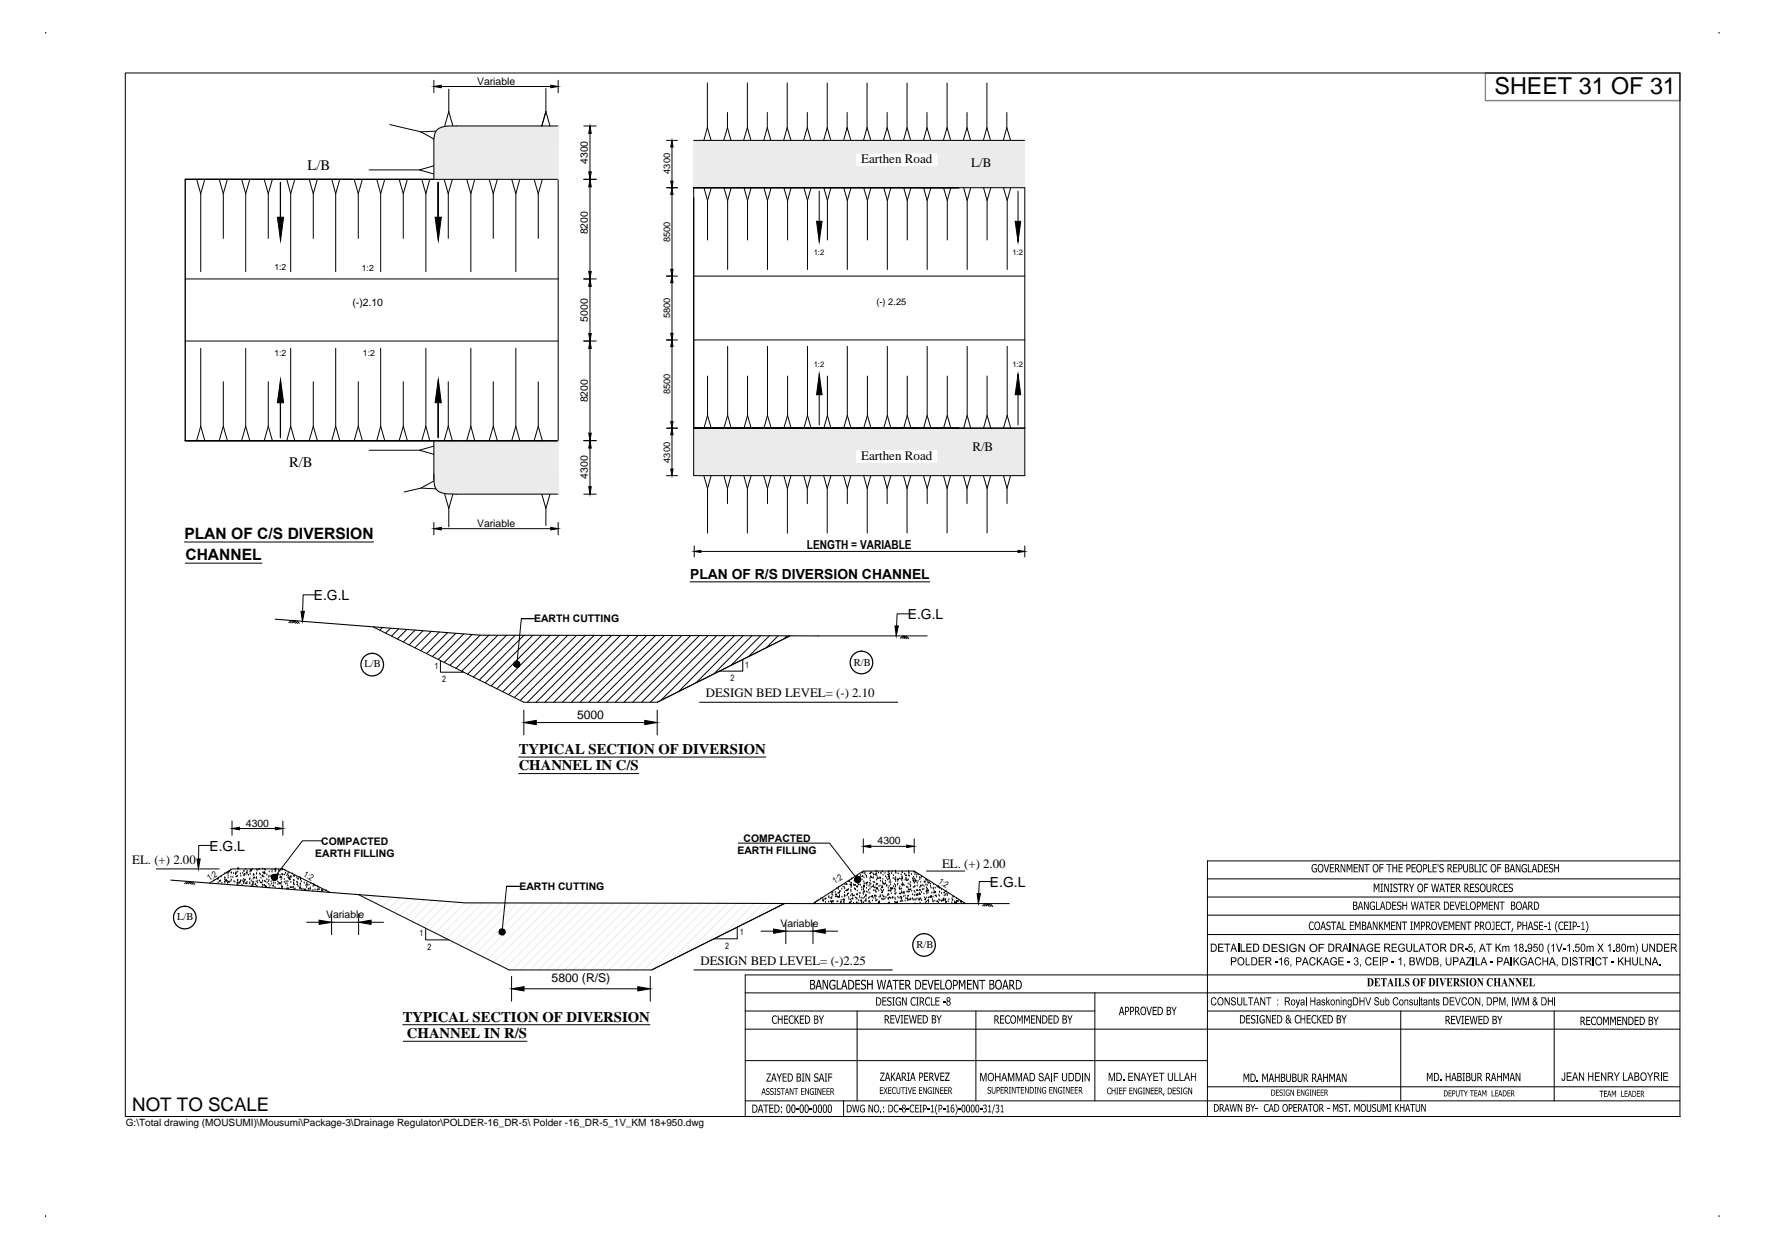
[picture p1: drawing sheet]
<svg xmlns="http://www.w3.org/2000/svg" width="420mm" height="297mm" viewBox="0 0 420 297" stroke-linecap="round" stroke-linejoin="round" font-family="sans-serif">
<defs><g id="words">
<text font-size="5.6" x="355.8" y="22.5">SHEET 31 OF 31</text>
<text font-size="4.5" x="31.5" y="264.5">NOT TO SCALE</text>
<g font-size="3.7">
<text x="43.9" y="128.2">PLAN OF C/S DIVERSION</text>
<text x="44.1" y="133.2">CHANNEL</text>
</g>
<g font-size="3.5">
<text x="73.2" y="40.5">L/B</text>
<text x="68.8" y="111.1">R/B</text>
<text x="123.5" y="179.4">TYPICAL SECTION OF DIVERSION</text>
<text x="123.5" y="183.4">CHANNEL IN C/S</text>
<text x="95.9" y="243.1">TYPICAL SECTION OF DIVERSION</text>
<text x="96.9" y="247.1">CHANNEL IN R/S</text>
</g>
<g font-size="3.3">
<text x="164.3" y="137.8">PLAN OF R/S DIVERSION CHANNEL</text>
<text x="74.7" y="142.8">E.G.L</text>
<text x="216.1" y="147.3">E.G.L</text>
<text x="49.9" y="202.5">E.G.L</text>
<text x="235.7" y="211">E.G.L</text>
</g>
<g font-size="3.1">
<text x="205" y="38.9">Earthen Road</text>
<text x="231.2" y="39.7">L/B</text>
<text x="231.5" y="107.2">R/B</text>
<text x="205" y="109.4">Earthen Road</text>
<text x="168" y="165.9">DESIGN BED LEVEL= (-) 2.10</text>
<text x="31.5" y="205.7">EL. (+) 2.00</text>
<text x="224.3" y="206.6">EL. (+) 2.00</text>
<text x="166.7" y="229.6">DESIGN BED LEVEL= (-)2.25</text>
</g>
<g font-size="2.9">
<text x="192.1" y="130.8">LENGTH = VARIABLE</text>
<text x="137.4" y="171">5000</text>
<text x="131.3" y="233.8">5800 (R/S)</text>
</g>
<text font-size="2.7" x="300.6" y="226.5">DESIGN OF</text>
<g font-size="2.5">
<text x="113.6" y="20.1">Variable</text>
<text x="139.9" y="39" transform="rotate(-90 139.9 39)">4300</text>
<text x="139.9" y="55.8" transform="rotate(-90 139.9 55.8)">8200</text>
<text x="83.9" y="72.8">(-)2.10</text>
<text x="139.9" y="76.6" transform="rotate(-90 139.9 76.6)">5000</text>
<text x="139.9" y="95.8" transform="rotate(-90 139.9 95.8)">8200</text>
<text x="139.9" y="113.9" transform="rotate(-90 139.9 113.9)">4300</text>
<text x="113.6" y="125.4">Variable</text>
<text x="127.2" y="148.1">EARTH CUTTING</text>
<text x="86.8" y="158.8">L/B</text>
<text x="203.3" y="158.4">R/B</text>
<text x="58.5" y="196.8">4300</text>
<text x="76.5" y="201">COMPACTED</text>
<text x="175.5" y="203.3">EARTH FILLING</text>
<text x="177" y="200.3">COMPACTED</text>
<text x="208.9" y="201">4300</text>
<text x="75" y="204">EARTH FILLING</text>
<text x="123.6" y="211.9">EARTH CUTTING</text>
<text x="42.1" y="219">L/B</text>
<text x="77.6" y="218.6">Variable</text>
<text x="185.8" y="220.7">Variable</text>
<text x="218.2" y="225.7">R/B</text>
</g>
<text font-size="2.4" x="30" y="268">G:\Total drawing (MOUSUMI)\Mousumi\Package-3\Drainage Regulator\POLDER-16_DR-5\ Polder -16_DR-5_1V_KM 18+950.dwg</text>
<g font-size="2.2">
<text x="159.5" y="41.3" transform="rotate(-90 159.5 41.3)">4300</text>
<text x="159.5" y="57.6" transform="rotate(-90 159.5 57.6)">8500</text>
<text x="159.5" y="75.7" transform="rotate(-90 159.5 75.7)">5800</text>
<text x="208.6" y="72.6">(-) 2.25</text>
<text x="159.5" y="93.9" transform="rotate(-90 159.5 93.9)">8500</text>
<text x="159.5" y="110.1" transform="rotate(-90 159.5 110.1)">4300</text>
</g>
<g font-size="2.1">
<text x="65.3" y="64.3">1:2</text>
<text x="86.1" y="64.4">1:2</text>
<text x="65.3" y="84.7">1:2</text>
<text x="86.4" y="84.7">1:2</text>
<text x="103.4" y="159.1">1</text>
<text x="177.4" y="158.9">1</text>
<text x="105.3" y="162.4">2</text>
<text x="173.9" y="162.1">2</text>
<text x="49.9" y="209.6" transform="rotate(-32 49.9 209.6)">1:2</text>
<text x="72.1" y="208.5" transform="rotate(30 72.1 208.5)">1:2</text>
<text x="198.7" y="210.4" transform="rotate(-31 198.7 210.4)">1:2</text>
<text x="223.3" y="210.2" transform="rotate(33 223.3 210.2)">1:2</text>
<text x="99.9" y="222.9">1</text>
<text x="101.8" y="226.1">2</text>
<text x="172.6" y="225.8">2</text>
<text x="176.1" y="222.6">1</text>
</g>
<g font-size="1.8">
<text x="193.7" y="60.7">1:2</text>
<text x="241" y="60.7">1:2</text>
<text x="193.7" y="87.3">1:2</text>
<text x="241" y="87.3">1:2</text>
</g>
</g></defs>
<!-- layer: dim -->
<g fill="#ebebeb" stroke="#ebebeb" stroke-width=".24">
<path d="M106.2 117.5h26.7z"/>
<path d="M107 117.6h25.9z"/>
<path d="M108.1 30h24.8z"/>
<path d="M106.2 30.1h26.7z"/>
<path d="M103.3 104.9l29.6 9.3v-9.3zM103.3 104.9l29.6 9.3h-29.6z"/>
<path d="M103.3 114.2l29.6 .5v-.5zM103.3 114.2l29.6 .5h-29.6z"/>
<path d="M103.3 114.7l29.6 .2v-.2zM103.3 114.7l29.6 .2h-29.5z"/>
<path d="M103.4 114.9l29.5 .3v-.3zM103.4 114.9l29.5 .3h-29.5z"/>
<path d="M103.4 115.2l29.5 .2v-.2zM103.4 115.2l29.5 .2h-29.5z"/>
<path d="M103.4 115.4l29.5 .2v-.2zM103.4 115.4l29.5 .2h-29.4z"/>
<path d="M103.5 115.6l29.4 .2v-.2zM103.5 115.6l29.4 .2h-29.4z"/>
<path d="M103.5 115.8l29.4 .2v-.2zM103.5 115.8l29.4 .2h-29.3z"/>
<path d="M103.6 116l29.3 .2v-.2zM103.6 116l29.3 .2h-29.2z"/>
<path d="M103.7 116.2l29.2 .2v-.2zM103.7 116.2l29.2 .2h-29.1z"/>
<path d="M103.8 116.4l29.1 .2v-.2zM103.8 116.4l29.1 .2h-29z"/>
<path d="M103.9 116.6l29 .1v-.1zM103.9 116.6l29 .1h-28.8z"/>
<path d="M104.1 116.7l28.8 .1v-.1zM104.1 116.7l28.8 .1h-28.7z"/>
<path d="M104.2 116.8l28.7 .1v-.1zM104.2 116.8l28.7 .1h-28.5z"/>
<path d="M104.4 116.9l28.5 .1zM104.4 116.9l28.5 .1z"/>
<path d="M104.5 117l28.4 .1zM104.5 117l28.4 .1z"/>
<path d="M104.7 117.1l28.2 .1zM104.7 117.1l28.2 .1z"/>
<path d="M104.9 117.2l28 .1zM104.9 117.2l28 .1z"/>
<path d="M105.1 117.3l27.8 .1zM105.1 117.3l27.8 .1z"/>
<path d="M105.3 117.4h27.6zM105.3 117.4h27.6z"/>
<path d="M105.5 117.4h27.4zM105.5 117.4h27.4z"/>
<path d="M105.8 117.4l27.1 .1zM105.8 117.4l27.1 .1z"/>
<path d="M106 117.5h26.9zM106 117.5h26.9zM106.2 117.5h26.7z"/>
<path d="M106.5 117.5l26.4 .1zM106.5 117.5l26.4 .1zM107 117.6h25.9z"/>
<path d="M107.5 117.6h25.4zM107.5 117.6h25.4z"/>
<path d="M108.1 117.6h24.8zM108.1 117.6h24.8z"/>
<path d="M108.6 30h24.3zM108.1 30h24.8zM107.5 30h25.4z"/>
<path d="M107.5 30h25.4zM107 30h25.9z"/>
<path d="M107 30h25.9zM106.5 30h26.4z"/>
<path d="M106.5 30l26.4 .1zM106.2 30.1h26.7zM106 30.1h26.9z"/>
<path d="M106 30.1h26.9zM105.8 30.1h27.1z"/>
<path d="M105.8 30.1l27.1 .1zM105.5 30.2h27.4z"/>
<path d="M105.5 30.2h27.4zM105.3 30.2h27.6z"/>
<path d="M105.3 30.2l27.6 .1zM105.1 30.3h27.8z"/>
<path d="M105.1 30.3l27.8 .1zM104.9 30.4h28z"/>
<path d="M104.9 30.4l28 .1zM104.7 30.5h28.2z"/>
<path d="M104.7 30.5h28.2zM104.5 30.5h28.4z"/>
<path d="M104.5 30.5l28.4 .1zM104.4 30.6h28.5z"/>
<path d="M104.4 30.6l28.5 .1v-.1zM104.2 30.7l.2-.1 28.5 .1z"/>
<path d="M104.2 30.7l28.7 .2v-.2zM104.2 30.7l28.7 .2h-28.8z"/>
<path d="M104.1 30.9l28.8 .1v-.1zM104.1 30.9l28.8 .1h-29z"/>
<path d="M103.9 31l29 .2v-.2zM103.9 31l29 .2h-29.1z"/>
<path d="M103.8 31.2l29.1 .1v-.1zM103.8 31.2l29.1 .1h-29.2z"/>
<path d="M103.7 31.3l29.2 .3v-.3zM103.7 31.3l29.2 .3h-29.3z"/>
<path d="M103.6 31.6l29.3 .2v-.2zM103.6 31.6l29.3 .2h-29.4z"/>
<path d="M103.5 31.8l29.4 .2v-.2zM103.5 31.8l29.4 .2h-29.4z"/>
<path d="M103.5 32l29.4 .2v-.2zM103.5 32l29.4 .2h-29.5z"/>
<path d="M103.4 32.2l29.5 .2v-.2zM103.4 32.2l29.5 .2h-29.5z"/>
<path d="M103.4 32.4l29.5 .3v-.3zM103.4 32.4l29.5 .3h-29.5z"/>
<path d="M103.4 32.7l29.5 .2v-.2zM103.4 32.7l29.5 .2h-29.6z"/>
<path d="M103.3 32.9l29.6 .4v-.4zM103.3 32.9l29.6 .4h-29.6z"/>
<path d="M103.3 33.3l29.6 9.4v-9.4zM103.3 33.3l29.6 9.4h-29.6z"/>
<path d="M165.1 33.4l78.8 2.9v-2.9zM165.1 33.4l78.8 2.9h-78.8z"/>
<path d="M165.1 36.3h38.5zM165.1 36.3h38.5z"/>
<path d="M203.6 36.3h40.3zM203.6 36.3h40.3z"/>
<path d="M165.1 36.3l38.5 3.3v-3.3zM165.1 36.3l38.5 3.3h-38.5z"/>
<path d="M223.3 36.3l20.6 3.3v-3.3zM223.3 36.3l20.6 3.3h-20.6z"/>
<path d="M165.1 39.6h58.2zM165.1 39.6h58.2z"/>
<path d="M223.3 39.6h20.6zM223.3 39.6h20.6z"/>
<path d="M165.1 39.6l78.8 5.1v-5.1zM165.1 39.6l78.8 5.1h-78.8z"/>
<path d="M165.1 101.9l78.9 5.1v-5.1zM165.1 101.9l78.9 5.1h-78.9z"/>
<path d="M165.1 107h38.6zM165.1 107h58.2z"/>
<path d="M223.3 107h20.7zM223.3 107h20.7z"/>
<path d="M165.1 107l38.6 3.3v-3.3zM165.1 107l38.6 3.3h-38.6z"/>
<path d="M223.3 107l20.7 3.3v-3.3zM223.3 107l20.7 3.3h-20.7z"/>
<path d="M165.1 110.3h38.6zM165.1 110.3h38.6z"/>
<path d="M223.3 110.3h20.7zM203.7 110.3h40.3z"/>
<path d="M165.1 110.3l78.9 2.9v-2.9zM165.1 110.3l78.9 2.9h-78.9z"/>
</g>
<!-- layer: text -->
<path d="M43.9 129h45M44.1 134h18.2M164.3 138.5h57M124.1 147.2h2.8M120.6 211h2.8" fill="none" stroke="#000" stroke-width=".24"/>
<!-- layer: line -->
<g fill="none" stroke="#000" stroke-width=".24">
<path d="M132.9 30h-26l-2.1 .4-1.1 .9-.4 1.4v10M165.1 33.4h78.8M44.1 42.7h88.8M44.1 42.7v62.2M132.9 42.7v62.2M165.1 47v66.2h78.9v-68.5h-78.9v57.2h78.9M44.1 66.4h88.8M165.1 65.7h78.9M44.1 81.2h88.8M165.1 80.9h78.9M44.1 104.9h88.8M103.3 112.8v2l.4 1.4 .8 .9 1.4 .4 27 .1"/>
<path d="M103.3 104.9v9.3"/>
</g>
<!-- layer: dim -->
<g fill="none" stroke="#000" stroke-width=".24">
<path d="M103.3 19.1v3M132.9 19.1v3M105.1 20.6h26M139 30h2.9M140.4 31.8v9.1M158.7 33.4h2.6M160 35v8.1M139 42.7h2.9M140.4 44.5v20.1M158.7 44.7h2.6M160 46.3v17.8M139 66.4h2.9"/>
<path d="M140.4 68.2v11.2M158.7 65.7h2.6M160 67.3v12M139 81.2h2.9M140.4 82.9v20.2M158.7 80.9h2.6M160 82.5v17.8M139 104.9h2.9M139 117.6h2.9M140.4 106.7v9.1M158.7 101.9h2.6M158.7 113.2h2.6"/>
<path d="M160 103.5v8.1M103.3 124.3v3M105.1 125.8h26M132.9 124.3v3M165.3 129.9v2.7M166.8 131.2h75.5M244 129.9v2.7M75 141.6h-2.8l-.2 3.9M88.9 149.2l35.8 17.9h31.7l31.6-15.7-31.6 15.7M89.1 149.2l-.1 .1M91 149.4l-.6 .6M92.9 149.5l-1.1 1.2"/>
<path d="M94.9 149.7l-1.7 1.7M96.8 149.8l-2.2 2.3M98.8 150l-2.8 2.8M100.7 150.1l-3.3 3.4M102.6 150.3l-3.9 3.9M104.6 150.4l-4.5 4.5M106.5 150.6l-5 4.9M108.5 150.8l-5.6 5.5M110.4 150.9l-6.1 6M112.3 151.1l-6.6 6.6M114.3 151.2l-7.2 7.1M116.4 151.2l-7.9 7.9"/>
<path d="M118.5 151.2l-8.6 8.5M120.6 151.2l-9.3 9.3M122.6 151.2l-9.9 9.9M124.7 151.2l-10.6 10.7M126.8 151.2l-11.3 11.3M128.9 151.2l-12 12.1M131 151.2l-12.7 12.7M133.1 151.2l-13.4 13.4M135.2 151.2l-14.1 14.1M137.2 151.2l-14.7 14.8M139.3 151.2l-15.4 15.5M141.4 151.2l-15.9 15.9"/>
<path d="M143.5 151.2l-15.9 15.9M145.6 151.2l-15.9 15.9M147.7 151.2l-15.9 15.9M149.8 151.3l-15.9 15.8M151.9 151.3l-15.9 15.8M154 151.3l-15.9 15.8M156 151.3l-15.8 15.8M158.1 151.3l-15.8 15.8M160.2 151.3l-15.9 15.8M162.3 151.3l-15.8 15.8M164.4 151.3l-15.9 15.8M166.5 151.3l-15.9 15.8"/>
<path d="M168.6 151.3l-15.9 15.8M170.6 151.3l-15.8 15.8M172.7 151.3l-15.4 15.4M174.8 151.3l-13.3 13.3M176.9 151.3l-11.2 11.2M179 151.3l-9.1 9.1M181.1 151.3l-7 7M183.2 151.3l-4.9 4.9M185.2 151.3l-2.8 2.8M187.4 151.3l-.8 .7M216.4 146.1h-2.8l-.2 2.9M124.7 169v5.9"/>
<path d="M127.7 172h25.8M156.4 169v5.9M55.2 195.4v3.4M57 197.2h8.6M67.3 195.4v3.4M205.5 199.7v3.3M217.6 199.7v3.3M37.2 206.8h15M49.9 210.2l5.3-3.4h12.1l11.3 5.6M50.2 201.2h-2.9v3.2M51 209.6h.1M51.7 209.3h.1"/>
<path d="M51.9 209.3h.1M51.9 210.2h.1M52 209.1h.1M52.3 209.6l.1 .1h-.2zM52.5 209.7h.1M52.6 208.8h.1M52.8 210.2h.1M53.5 209.9h.1M53.5 208.9h.1M53.5 209.4h.1M53.5 208h.1M53.5 210.1h.1"/>
<path d="M53.6 209.1h.1M53.7 209.5l.2-.1-.1 .2zM53.9 209.4v.3l-.2-.1zM54 207.9h.1M54 207.6l.1 .1-.1-.1M54.1 209.8h.1M54.2 210.2h.1M54.3 209h.1M54.3 208.5h.1M54.3 209.9l.2-.2v.2zM54.3 207.9h.1M54.4 207.4l.2-.1-.1 .2z"/>
<path d="M54.7 210h.1M54.9 207.1h.1M55 208.8h.1M55 209.7h.1M55 207.8h.1M55.1 209.4h.1M55.1 207.8h.1M55.4 208.8h.1M55.6 207.9h.1M55.7 209.9h.1M55.9 209.9h.1M56 208.2h.1"/>
<path d="M56.2 207.7v.2h-.2zM56.2 208.6l.2-.1-.1 .2zM56.2 207.7h.1M56.4 210.1l.2-.2v.2zM56.5 210.5h.1M56.5 209.5h.1M56.5 208.5h.1M56.5 209.7h.1M56.6 207.6h.1M56.6 209.5h.1M56.6 210.6h.1M56.7 206.8h.1"/>
<path d="M56.8 210.1l.3-.2v.3zM56.8 206.8h.1M57.2 208h.1M57.3 209.6h.1M57.3 209.9h.1M57.3 208.5h.1M57.6 210.7h.1M57.6 209.6h.1M57.8 207.9h.1M57.9 209.8l.2-.1v.2zM58 210.3h.1M58 209.3h.1"/>
<path d="M58.1 207.4h.1M58.1 208.3h.1M58.1 208.5h.1M58.2 209.6h.1M58.3 207.9v.2h-.1zM58.4 210.3h.1M58.4 209.5h.1M58.4 206.9h.1M58.5 210.3l.2-.2v.2zM58.6 207.6l.2-.1v.2zM58.8 208.1h.1M58.8 207.3h.1"/>
<path d="M58.8 210h.1M59.2 208.3h.1M59.4 209.4h.1M59.5 210.1h.1M59.5 210.4h.1M59.5 209.1h.1M59.5 207.6h.1M59.5 208.1h.1M59.6 207.2h.1M59.6 207.2l.2-.2v.3zM59.7 211h.1M59.8 209.6h.1"/>
<path d="M59.9 207.2h.1M60 206.9h.1M60.1 210h.1M60.2 210.4v.3l-.2-.1zM60.2 210.3h.1M60.3 209.2h.1M60.4 208.1h.1M60.4 210h.1M60.4 208.1v.2h-.1zM60.4 208.8h.2v.1zM60.8 210.3l.1 .2h-.2zM61 209.9h.1"/>
<path d="M61 210.9h.1M61 209.1h.1M61 208.9h.1M61 208.1h.1M61.1 207.9h.1M61.1 209.1h.1M61.1 206.9h.1M61.2 207.3h.1M61.2 211h.1M61.3 210.2h.1M61.4 209.7h.1M61.6 207h.1"/>
<path d="M61.8 206.9h.1M61.8 208h.1M61.8 209.7h.1M62 208.2h.1M62 210.1h.1M62.1 209h.1M62.2 210l.2-.1-.1 .2zM62.4 211.1h.1M62.5 210.7h.1M62.5 209.7h.1M62.5 208.3l.1 .2-.2-.1zM62.6 208.7h.1"/>
<path d="M62.6 206.8h.1M62.6 207.7h.1M62.7 207.7l.3-.2v.3zM62.8 208.8h.1M62.9 207.8h.1M62.9 207.9l.2-.1-.1 .2zM62.9 209.8h.1M62.9 207h.1M62.9 210.7h.1M62.9 210.5l.1 .2h-.2zM63.1 211.1l.3-.2v.3zM63.1 207.1h.1"/>
<path d="M63.2 209.9h.1M63.2 211h.1M63.5 208.3h.1M63.5 209.4h.1M63.6 210.2h.1M64 209.8h.1M64 210.5h.1M64 208.8h.1M64 208.5h.1M64 209.5h.1M64 211.3l-.1-.1 .2-.1v.2M64.1 207.5h.1"/>
<path d="M64.3 210.8h.1M64.5 209.9h.1M64.5 208.5h.1M64.6 208.5l.1 .1h-.2zM64.6 209.1l.2-.1v.1zM64.7 210.4h.1M64.7 208.6h.1M64.8 207.6h.1M64.8 207.2h.1M65.1 209.7h.1M65.1 210.7v.2l-.2-.1zM65.1 208.3h.1"/>
<path d="M65.1 210.2h.1M65.3 209.1h.1M65.3 206.9l.3-.1-.1 .2zM65.5 211.3h.1M65.5 210.2h.1M65.5 207.5h.1M65.6 209.3h.1M65.6 208.3h.1M65.6 207.3h.1M65.7 206.8h.1M65.9 208.5h.1M66.1 209.9h.1"/>
<path d="M66.1 208l.1 .3h-.3zM66.2 210.6h.1M66.3 208.2h.1M66.3 207.2h.1M66.4 210.1h.1M66.4 210.2h.2v.1zM66.5 211.3l-.1 .2M66.5 211.4v.1M66.6 207.3h.1M66.6 208.8l.2-.2v.2zM66.7 208.4h.1M66.7 210.3h.1"/>
<path d="M66.9 209.4h.1M66.9 210.5h.1M67 208.8h.1M67 211h.1M67 210h.1M67.1 209.1h.1M67.1 211.5h.1M67.1 207.1h.1M67.1 208.1h.1M67.1 208.1l.2-.1v.2zM67.2 210.9v.1h-.2zM67.3 211.5h.1"/>
<path d="M67.3 206.9h.1M67.7 209.3h.1M67.7 210h.1M67.7 208.3h.1M67.9 207.3h.1M68 207.9h.1M68 210.4h.1M68.1 209.8h.1M68.2 211.4l.2-.1-.1 .3zM68.3 208.5h.1M68.3 210.4h.1M68.4 208.2h.1"/>
<path d="M68.5 210.8h.1M68.5 209.9h.1M68.6 208.9h.1M68.6 207.9h.1M68.7 211.6h.1M68.7 208.5h.1M68.8 209.2h.1M68.9 208.8v.2h-.2zM68.9 209.3l.2-.1-.1 .2zM69 208.7l.3-.2v.3zM69.1 211.3h.1M69.2 210h.1"/>
<path d="M69.3 211v.2h-.1zM69.6 208h.1M69.7 211.3h.1M69.8 211.2h.1M69.8 208.5h.1M69.8 209.5h.1M69.9 210.1h.1M69.9 210.5h.1M70 211.6h.1M70 209.6h.1M70 210.6h.1M70.1 208.6h.1"/>
<path d="M70.3 211.6h.1M70.6 208.9h.1M70.6 210h.1M70.7 210.5l.2-.1-.1 .2zM70.9 210.1h.1M70.9 209.2l.1-.2 .1 .2zM71 211h.1M71.4 208.8h.1M71.4 211.2v.2h-.1zM71.4 210.5h.1M71.4 211h.1M71.5 210.4h.1"/>
<path d="M71.5 211.4h.1M71.5 209.2h.1M71.6 209.4h.1M71.7 209.9h.1M71.8 211.7h.1M72.1 211.6h.1M72.4 210.2h.1M72.4 211.7l.2-.1v.2zM72.8 211.9h.1M72.8 210.8h.1M73 211.2h.1M73.1 210.2h.1"/>
<path d="M73.1 210.6h.1M73.1 210.7h.1M73.4 211.8h.1M73.5 211.4l.1 .2h-.2zM73.6 210.7h.1M73.9 211.3h.1M73.9 211.7h.1M74 210.2h.1M74.5 212h.1M74.5 211h.1M74.6 210.6h.1M74.7 210.5h.1"/>
<path d="M75 211.8h.1M75 210.7h-.1l.1 .1 .1-.1M75.5 211.8l.2-.2v.2zM75.6 211h.1M75.8 211.5h.1M76 211.8h.1M76.6 211.9h.1M76.7 212.1h.1M76.7 211.9h.2l-.1 .1zM77.6 212h.1M85.4 213l35.8 17.9h33.9l31.6-15.8-31.6 15.8M193.5 215.1l12-7.8h12.1l12.3 7.8"/>
<path d="M194 214.8l.1-.1-.1 .2-.1-.1M194.5 214.5h.1M194.9 214.3h.1M195.4 213.9h.1M195.9 214.1h.1M195.9 214.2l.1 .2-.2-.1zM196.1 214.5h.1M196.4 214.1h.1M196.4 213.8h.2l-.1 .1zM196.5 214.8h.1M197.3 214.7h.1M197.3 213.7h.1"/>
<path d="M197.3 213.4h.1M197.6 213.8h.1M197.7 214.6h.1M197.9 214.9h.1M197.9 214.6l.2-.2v.2zM198 213.9h.1M198 212.9h.1M198 213.5h.1M198.1 212.5h.1M198.2 213.1h.1M198.2 212.4h.1M198.2 215.1l.2-.2-.1 .2"/>
<path d="M198.4 214.6h.1M198.8 212.4h.1M198.9 213.5h.1M198.9 212.9l.2-.1-.1 .2zM199.2 213.4h.1M199.2 214.6h.1M199.2 211.5h.1M199.4 213.5h.1M199.5 214.6h.1M199.5 212.7h.1M199.5 213.7h.1M199.5 211.7h.1"/>
<path d="M199.6 211.2h.1M199.6 213.5l.2-.3v.3zM199.8 212.3v.2h-.1zM199.8 213.2h.1M199.9 212.2h.1M200 212.1h.1M200.1 214.7l.1-.1v.1zM200.2 214.3h.1M200.4 211.6h.1M200.4 213.5h.1M200.6 214.1l.3-.1-.1 .2zM200.7 211.1h.1"/>
<path d="M200.8 214.7h.1M200.9 214.4h.1M200.9 214.9h.1M201 213.5h.1M201 214.2h.1M201 211.2h.1M201 212.5h.1M201 213.2h.1M201.1 210.5h.1M201.1 211.5h.1M201.1 213.2h.1M201.4 211.9h.2l-.1 .1z"/>
<path d="M201.4 213.2h.1M201.5 210.3v.2h-.1zM201.6 210.5h.1M201.7 211.9h.1M201.7 213.1h.1M201.8 212h.1M201.9 212.5l.1 .2h-.2zM202 211.7h.1M202 213.6h.1M202.1 214.1h.1M202.1 209.8l.2-.1v.2zM202.2 214.9l.1-.2 .1 .2z"/>
<path d="M202.3 210.6l.3-.3v.3zM202.4 214.8h.1M202.5 214.2h.1M202.5 213.2h.1M202.6 212.3h.1M202.6 211.9h.1M202.6 211.3h.1M202.6 210.8h.1M202.6 210.2h.1M202.6 210.3h.1M202.7 209.3h.1M202.7 210.9h.1"/>
<path d="M202.7 214.6h.1M202.8 213.9l.2-.2v.3zM202.8 209.1h.1M202.8 212.9h.1M202.9 212.9h.1M203 213.3h.1M203.1 213.1l.3-.1-.1 .2zM203.2 215h.1M203.2 210.6h.1M203.3 210.7h.1M203.4 209.6h.1M203.4 211.6h.1"/>
<path d="M203.6 211.8h.1M203.6 213.7h.1M203.6 210.5l.1 .2h-.2zM203.7 211.8h.1M203.9 211l.2-.1-.1 .2zM203.9 215h.1M203.9 213.8h.1M203.9 214.9h.1M204 214h.1M204 214.9h.1M204 213h.1M204 212.7l.1 .2h-.2z"/>
<path d="M204.1 212.1h.1M204.1 209.6h.1M204.1 211.1h.1M204.1 208.5h.1M204.2 209.1h.1M204.2 210.1h.1M204.2 210.3h.1M204.3 215.1l.2-.2v.2M204.4 210.6h.1M204.4 214.3h.1M204.5 210.6h.1M204.5 208.8h.1"/>
<path d="M204.5 212.6h.1M204.6 213.4h.1M204.6 208.8h.2l-.1 .1zM204.7 213.8h.1M204.7 208.8h.1M204.8 212.7h.1M204.8 210.7h.1M204.9 208.4h.1M204.9 214.3l.2-.1-.1 .2zM205 214.8h.1M205.1 211.9h.1M205.1 211.3h.1"/>
<path d="M205.1 215h.1M205.2 213.8h.1M205.2 208.6l.1-.2 .1 .2zM205.2 209.4h.1M205.3 207.4l.1 .3h-.3zM205.5 213.8h.1M205.5 214.8h.1M205.5 212.6h.1M205.5 212.9h.1M205.5 211.5h.1M205.6 211.9h.1M205.6 214.9h.1"/>
<path d="M205.6 210.9h.1M205.6 210.8l.2-.1v.1zM205.6 212.1h.2v.2zM205.6 209.9h.1M205.7 208.9h.1M205.7 207.9h.1M205.7 210.3h.1M205.7 210.8l.1 .3-.3-.1zM205.8 213.6h.1M205.9 214.4l.2-.2v.3zM205.9 207.7h.1M206 208.3h.1"/>
<path d="M206.1 213.4h.1M206.1 210.3h.1M206.1 214.1h.1M206.1 212.9l.1 .2h-.2zM206.2 212.3h.1M206.3 211.4h.1M206.3 208.5h.1M206.3 210.3h.1M206.3 208.8h.1M206.3 210l.2-.1v.2zM206.4 210.7h.1M206.6 212.4h.1"/>
<path d="M206.7 211.9h.1M206.8 213.8h.1M206.8 214.7h.1M206.9 211h.1M206.9 214.5h.1M207 214.6h.1M207 213.6h.1M207 210.2h.1M207 207.9l.2-.1v.2zM207.1 211.6h.1M207.1 212.6h.1M207.1 209.2h.1"/>
<path d="M207.1 210.7h.1M207.1 215h.1M207.2 209.7h.1M207.2 208.7h.1M207.2 207.7h.1M207.3 210.4h.1M207.3 201.4h8.5M207.4 211.3h.1M207.4 213.3h.2l-.1 .2zM207.5 208.6v.2h-.2zM207.5 207.7h.1M207.7 214.4h.1"/>
<path d="M207.7 213.3h.1M207.7 213.5h.1M207.7 211l.2-.2v.2zM207.8 209.1h.1M207.8 208h.1M207.8 213.8h.1M207.9 208.9h.1M207.9 210h.1M207.9 210.8h.1M208 208.3h.1M208 212h.1M208.1 211.2l.2-.1v.2z"/>
<path d="M208.2 210.1h.1M208.3 213.1v.1h-.2zM208.3 208.2l.2-.2v.2zM208.3 212h.1M208.4 213.9h.1M208.4 213.2h.1M208.5 212.2h.1M208.5 207.4h.1M208.5 214.4h.1M208.6 212.4h.1M208.6 213.4h.1M208.6 210.7h.1"/>
<path d="M208.6 214.4h.1M208.6 211.4h.1M208.6 207.9h.1M208.6 210.5h.1M208.6 211.6l.3-.3v.3zM208.7 209.5h.1M208.7 208.5h.1M208.8 207.5h.1M208.8 214.3h.1M208.8 209.1l.2-.1v.1zM208.9 210.5h.1M208.9 208.9h.1"/>
<path d="M209.1 214.9l.2-.2v.2zM209.1 207.8h.1M209.2 214.6l.2-.1-.1 .1zM209.2 212.1h.1M209.2 211h.1M209.3 213.5h.1M209.5 209h.1M209.5 210.9h.1M209.5 213.1h.1M209.6 209.7h.1M209.6 213.5h.1M209.6 208.8v.2h-.1z"/>
<path d="M209.7 207.7h.1M209.7 208h.1M209.7 211.7h.1M209.9 212.1h.1M209.9 212.4l.2-.1-.1 .2zM209.9 214h.1M210 214.2h.1M210 210.9h.1M210 211v.2h-.2zM210 213.2h.1M210 209.9h.1M210 207.4h.1"/>
<path d="M210.1 212.2h.1M210.1 210.2h.1M210.1 211.3h.1M210.2 209.3h.1M210.2 208.3h.1M210.3 210.4h.1M210.3 214.1h.1M210.3 211.9h.1M210.4 213.2v.3l-.1-.1zM210.5 210.5h.1M210.6 210.2h.2l-.1 .2zM210.6 214h.1"/>
<path d="M210.7 207.9h.1M210.8 209.7h.1M210.8 208.7h.1M210.9 213.6h.1M211.1 209h.1M211.1 210.7h.1M211.1 211h.1M211.3 209.4h.1M211.3 213.2h.1M211.3 208.1l.2-.1-.1 .2zM211.4 213.9h.1M211.4 212.9h.1"/>
<path d="M211.4 212.1h.1M211.4 207.7h.1M211.4 211.4h.1M211.5 214.9h.1M211.5 214h.1M211.6 213h.1M211.6 207.5h.1M211.6 208.6h.1M211.6 212h.1M211.6 213.6l.2-.1v.2zM211.7 211h.1M211.7 208.4v.3h-.3z"/>
<path d="M211.7 210h.1M211.7 209v.2h-.1zM211.7 208.1h.1M211.7 209.1h.1M211.7 214.9h.1M211.8 212l.2-.2 .1 .3zM211.9 209.6h.1M211.9 211.4l.2-.2 .1 .2zM212 210.6h.1M212 210.1h.1M212 213.8h.1M212.2 212.7h.1"/>
<path d="M212.2 211.7h.1M212.2 207.9h.1M212.3 207.4h.1M212.3 211.4l.2-.1v.3zM212.4 213.6l.1-.1v.1zM212.5 213.7h.1M212.5 213.8h.1M212.6 209.1h.1M212.7 208.4h.1M212.7 211h.1M212.9 211.6h.1M213 210.5h.1"/>
<path d="M213 214.8h.1M213 213.8h.1M213 212.2h.1M213 209.1h.1M213 212.9h.1M213 209.3l.3-.1-.1 .2zM213.1 212.8h.1M213.1 214.1h.1M213.1 211.8h.1M213.1 211.1h.1M213.1 214.9h.1M213.2 210.8h.1"/>
<path d="M213.2 207.4h.1M213.2 208.8h.1M213.2 209.8h.1M213.2 207.6h.1M213.3 207.9h.1M213.3 212.6h.1M213.4 214.8l.2-.1v.2zM213.6 214.7h.1M213.6 210.7h.1M213.7 210.4h.1M213.7 209.8h.1M213.7 213.5h.1"/>
<path d="M213.8 209.4h.1M213.8 208h.1M213.8 209.2l.1 .2h-.2zM214 213.8h.1M214.1 211.4h.1M214.1 212.6h.2v.1zM214.2 209.2h.1M214.2 211.1h.1M214.2 211.4l.1 .2h-.2zM214.3 214.6h.1M214.4 213.5h.1M214.5 209.3h.1"/>
<path d="M214.5 213.6h.1M214.5 214.6h.1M214.5 208.2h.1M214.6 212.6h.1M214.6 209.1l.2-.2v.3zM214.6 211.6h.1M214.6 212.2h.1M214.7 210.6h.1M214.7 214.2h.1M214.7 213.6v.2h-.2zM214.7 209.6h.1M214.7 208.7h.1"/>
<path d="M214.7 208.8h.1M214.7 212.6h.1M214.8 207.7h.1M214.8 210.3h.1M214.8 210.5l.2-.1v.2zM214.9 210.8h.1M214.9 214.6h.1M215.1 213.4h.1M215.2 212.4h.1M215.2 210.7h.1M215.2 212.3l.1 .3-.3-.1zM215.3 208.1h.1"/>
<path d="M215.4 208.1h.1M215.5 214.4h.1M215.5 209.5h.1M215.5 213.2h.1M215.5 208.3h.3l-.1 .2zM215.6 209.1h.1M215.6 213.8h.1M215.8 209.2h.1M215.8 211.1h.1M215.9 212.3h.1M215.9 213.8h.2l-.1 .1zM215.9 211.2h.1"/>
<path d="M215.9 209.4l.1 .2-.2-.1zM216.1 214.3h.1M216.1 213.4h.1M216.1 211.4h.1M216.1 212.4h.1M216.2 210.4h.1M216.2 212.3h.1M216.2 209.4h.1M216.2 213.3h.1M216.2 214.2h.1M216.3 208.4h.1M216.3 207.4h.1"/>
<path d="M216.4 207.7h.1M216.4 211.6v.2h-.2zM216.4 208h.1M216.5 208.5h.1M216.5 212.3h.1M216.6 210.5h.1M216.6 214.3h.1M216.6 214l.2-.2v.2zM216.6 211.7l.2-.1-.1 .2zM216.7 210h.1M216.7 211.1h.1M216.8 210.8h.1"/>
<path d="M217 208.1h.1M217 212.1h.1M217.2 213.9h.1M217.2 209.2h.1M217.2 213h.1M217.3 214.2h.1M217.3 209.5l.2-.1v.2zM217.4 209.3h.1M217.4 211.2h.1M217.5 209.9h.1M217.5 208.8h.1M217.5 207.5l.1-.1 .1 .1z"/>
<path d="M217.6 214.1h.1M217.6 212.1h.1M217.6 213.2h.1M217.7 211.2h.1M217.7 210.2h.1M217.7 215.1l.1-.2v.2M217.7 209.2h.1M217.8 208.2h.1M217.8 211h.1M217.8 212.4h.1M217.8 214.3h.1M218 207.8h.1"/>
<path d="M218 209.4v.3l-.3-.1zM218 214.1h.1M218 209.6l.1 .1h-.2zM218.1 213h.1M218.2 208.8h.1M218.2 208.3h.1M218.2 212h.1M218.3 214h.1M218.3 210.9h.1M218.3 210.2h.1M218.4 212.8v.3l-.3-.1zM218.4 212.9l.2-.1-.1 .2z"/>
<path d="M218.5 211.8v.2l-.2-.1zM218.6 209.8h.1M218.6 208.2h.1M218.8 214h.1M218.8 213h.1M218.9 211.9h.1M218.9 212.7h.1M218.9 214v.2h-.2zM218.9 209.4h.1M218.9 208.9h.1M219 211.3h.1M219 214.9h.1"/>
<path d="M219.1 213.9h.1M219.1 213h.1M219.1 210.7h.2l-.1 .1zM219.1 212h.1M219.2 210h.1M219.2 211h.1M219.2 214h.1M219.2 209h.1M219.4 208.6h.1M219.4 212.4h.1M219.4 214.3h.1M219.6 211.8h.1"/>
<path d="M219.7 210.7h.1M219.9 211.7h.1M219.9 212.8h.1M219.9 211h.1M220 209.9h.1M220 213.7h.1M220 209.9l.2-.2v.2zM220.1 214.1l.2-.1v.2zM220.3 214.9h.1M220.3 214h.1M220.4 209.5h.1M220.4 210.6h.1"/>
<path d="M220.5 209.4h.1M220.5 214.7h.1M220.5 211.3h.1M220.5 207.3h9.1M220.6 213.7h.1M220.6 212v.1h-.1zM220.6 212.7h.1M220.6 212.4h.1M220.7 211.8h.1M220.7 210.7h.1M220.8 209.8h.1M220.8 211.6h.1"/>
<path d="M220.8 211.9h.3l-.1 .1zM220.9 210.1l.2-.2 .1 .3zM220.9 212.5h.1M221 214.4h.1M221 214.8h.1M221 214.2l.1 .2-.2-.1zM221.1 213.7h.1M221.5 210.5h.1M221.5 211h.1M221.5 213.2l.1 .3h-.3zM221.6 211.4h.1M221.8 213.6h.1"/>
<path d="M221.8 213.4h.1M221.8 212.6h.1M221.9 214.1h.1M222.1 214.5h.1M222.1 213.5h.1M222.2 212.5h.1M222.2 214.6h.1M222.2 211.4h.1M222.2 211.6h.1M222.2 210.5h.1M222.4 212.1h.1M222.5 212.6h.1"/>
<path d="M222.5 214.5h.1M222.6 212.4h.1M222.6 211.4h.1M222.6 213.1l.2-.1-.1 .2zM222.7 212.1v.2h-.1zM222.9 213.5h.1M223.1 211.1h.1M223.1 214.4l.1 .2h-.2zM223.3 211h.1M223.3 211.3h.1M223.3 211h.2M223.4 211.1h.1"/>
<path d="M223.4 214.9h.1M223.5 214.2h.1M223.5 213.1h.1M223.6 213.3h.1M223.6 214.3h.1M223.6 212.4h.1M223.7 211.3h.1M223.7 211.5h.1M224 214.4h.1M224.1 212.7h.1M224.1 211.8h.1M224.1 214.6h.1"/>
<path d="M224.4 214.3l.2-.1-.1 .2zM224.4 214l.3-.2v.3zM224.7 214.3h.1M224.8 213.2h.1M224.8 212.3l.1 .2h-.2zM225.1 214.2h.1M225.1 214.6h.1M225.1 214.1h.1M225.2 213.1h.1M225.2 212.1h.1M225.2 212.8h.1M225.2 212.1l.1 .1"/>
<path d="M225.2 214.6l.1 .1h-.2zM225.5 213.1h.1M225.7 212.7h.1M225.7 214.6h.1M225.9 214.1h.1M226.6 214.9h.1M226.6 213.9h.1M226.7 214.3h.1M226.8 214.3h.1M226.9 213.3h.1v.2zM227.3 214.7h.1M227.4 214.7v.2h-.2z"/>
<path d="M227.5 214.9h.1M227.6 214.5l.2-.2 .1 .2zM227.7 215h.1M227.7 213.9h.1M228.1 214.7h.1M228.2 214.3h.1M228.6 214.5h.2v.1zM228.8 214.8h.1M228.9 214.8h.1M229.4 215.1l.1-.2v.2M235.9 209.8h-2.8l-.1 2.9M121.8 232.4v5.9"/>
<path d="M124.7 235.3h27.1M154.8 232.4v5.9"/>
</g>
<g fill="#000" stroke="#000" stroke-width=".24">
<path d="M103.3 20.6l1.8-.3v.6zM131.1 20.3l1.8 .3-1.8 .3zM140.4 30l.3 1.8h-.5zM160 33.4l.2 1.6h-.5zM140.4 42.7l.3 1.8h-.5zM140.2 40.9h.5l-.3 1.8zM160 44.7l.2 1.6h-.5zM159.7 43.1h.5l-.2 1.6zM140.2 64.6h.5l-.3 1.8zM140.2 79.4h.5l-.3 1.8zM140.4 66.4l.3 1.8h-.5zM159.7 64.1h.5l-.2 1.6z"/>
<path d="M159.7 79.3h.5l-.2 1.6zM160 65.7l.2 1.6h-.5zM140.4 81.2l.3 1.7h-.5zM160 80.9l.2 1.6h-.5zM140.2 103.1h.5l-.3 1.8zM140.2 115.8h.5l-.3 1.8zM140.4 104.9l.3 1.8h-.5zM159.7 100.3h.5l-.2 1.6zM160 101.9l.2 1.6h-.5zM159.7 111.6h.5l-.2 1.6zM103.3 125.8l1.8-.3v.6zM131.1 125.5l1.8 .3-1.8 .3z"/>
<path d="M165.3 131.2l1.5-.2v.5zM242.3 131l1.7 .2-1.7 .3zM71.7 145.5h.8l-.5 2.4zM213 149h.9l-.6 2.4zM124.7 172l3-.5v1zM153.5 171.5l2.9 .5-2.9 .5zM55.2 197.2l1.8-.3v.6zM65.6 196.9l1.7 .3-1.7 .3zM46.9 204.4h.8l-.5 2.4zM205.5 201.4l1.8-.3v.6zM215.8 201.1l1.8 .3-1.8 .3zM232.6 212.7h.8l-.5 2.4z"/>
<path d="M121.8 235.3l2.9-.5v1.1zM151.8 234.8l3 .5-3 .6z"/>
</g>
<!-- layer: slop -->
<g fill="none" stroke="#000" stroke-width=".24">
<path d="M168.4 19.7v10.7l-.9 3M177.9 19.7v10.7l.9 3M187.4 19.7v10.7l.9 3M196.9 19.7v10.7l-.8 3M206.4 19.7v10.7l.9 3M215.9 19.7v10.7l.9 3M225.5 19.7v10.7l-.9 3M234.9 19.7v10.7l-.8 3M92.8 29.6l7.4 1.8M100.2 31.4l3.1 1.7M103.3 39.5l-3.4 .9M103.7 31.2l-3.5 .2"/>
<path d="M106.8 26.6l-.9 3.4M106.8 26.6l1 3.4M106.8 21.2v5.4M129.9 26.6l1 3.4M129.9 26.6l-.9 3.4M129.9 21.1v5.5M168.4 30.4l.9 3M173.2 26.8v3.6l-.9 3M173.2 30.4l.8 3M177.9 30.4l-.9 3M182.7 26.8v3.6l.8 3M182.7 30.4l-.9 3"/>
<path d="M187.4 30.4l-.9 3M192.2 26.8v3.6l-.9 3M192.2 30.4l.8 3M196.9 30.4l.9 3M200.8 33.4l.9-3 .9 3M201.7 26.8v3.6M206.4 30.4l-.8 3M211.2 26.8v3.6l-.9 3M211.2 30.4l.8 3M215.9 30.4l-.8 3M220.7 26.8v3.6l.9 3M220.7 30.4l-.9 3"/>
<path d="M225.5 30.4l.8 3M230.2 26.8v3.6l-.9 3M230.2 30.4l.8 3M234.9 30.4l.9 3M239.7 26.8v3.6l.9 3M239.7 30.4l-.9 3M46.8 42.7l1 3.4v18.6M48.8 42.7l-1 3.4M52.2 42.7l1 3.4v10.6M54.1 42.7l-.9 3.4M57.5 42.7l1 3.4M59.5 42.7l-1 3.4v18.6"/>
<path d="M62.9 42.7l1 3.4M64.8 42.7l-.9 3.4v10.6M66.7 56.3v-12.9v13.4M68.3 42.7l.9 3.4M70.2 42.7l-1 3.4v18.6M73.6 42.7l1 3.4v10.6M75.6 42.7l-1 3.4M79 42.7l.9 3.4v18.6M80.9 42.7l-1 3.4M84.3 42.7l1 3.4M86.3 42.7l-1 3.4v10.6M87.9 40.4h12l3.4 1"/>
<path d="M89.7 42.7l.9 3.4M91.6 42.7l-1 3.4v18.6M95 42.7l1 3.4v10.6M97 42.7l-1 3.4M100.4 42.7l1 3.4M102.3 42.7l-.9 3.4v18.6M104.3 56.3v-12.9v13.4M105.7 42.7l1 3.4M107.7 42.7l-1 3.4v10.6M111.1 42.7l1 3.4v18.6M113 42.7l-.9 3.4M116.4 42.7l1 3.4v10.6"/>
<path d="M118.4 42.7l-1 3.4M121.8 42.7l1 3.4v18.6M123.7 42.7l-.9 3.4M127.2 42.7l.9 3.4M129.1 42.7l-1 3.4v10.6M167.6 44.7l.8 3v9.4M169.3 44.7l-.9 3M172.3 44.7l.9 3v16.4M174.1 44.7l-.9 3M177.1 44.7l.9 3M178.8 44.7l-.8 3v9.4M181.8 44.7l.9 3"/>
<path d="M183.6 44.7l-.9 3v16.4M186.6 44.7l.9 3M188.3 44.7l-.8 3v9.4M191.4 44.7l.8 3M193.1 44.7l-.9 3v16.4M196.1 44.7l.9 3v9.4M197.8 44.7l-.8 3M200.9 44.7l.8 3v16.4M202.6 44.7l-.9 3M205.6 44.7l.9 3v9.4M207.3 44.7l-.8 3M210.4 44.7l.8 3v16.4"/>
<path d="M212.1 44.7l-.9 3M215.1 44.7l.9 3M216.9 44.7l-.9 3v9.4M219.9 44.7l.8 3v16.4M221.6 44.7l-.9 3M224.6 44.7l.9 3v9.4M226.3 44.7l-.8 3M229.4 44.7l.8 3v16.4M231.1 44.7l-.9 3M234.1 44.7l.9 3v9.4M235.9 44.7l-.9 3M238.9 44.7l.9 3v16.4"/>
<path d="M240.6 44.7l-.8 3M47.8 82.9v18.5l-1 3.5M53.2 90.9v10.5l-1 3.5M58.5 82.9v18.5l1 3.5M63.9 90.9v10.5l.9 3.5M66.7 90.7v13.5v-13M69.2 82.9v18.5l1 3.5M74.6 90.9v10.5l-1 3.5M79.9 82.9v18.5l-.9 3.5M85.3 90.9v10.5l1 3.5M90.6 82.9v18.5l1 3.5M96 90.9v10.5l-1 3.5"/>
<path d="M101.4 82.9v18.5l.9 3.5M104.3 90.7v13.5M106.7 90.9v10.5l1 3.5M112.1 82.9v18.5l-1 3.5M117.4 90.9v10.5l-1 3.5M122.8 82.9v18.5l-1 3.5M128.1 90.9v10.5l1 3.5M168.4 89.5v9.4l-.8 3M168.4 98.9l.9 3M173.2 82.4v16.5l-.9 3M173.2 98.9l.9 3M178 89.5v9.4l.8 3"/>
<path d="M178 98.9l-.9 3M182.7 82.4v16.5l.9 3M182.7 98.9l-.9 3M187.5 89.5v9.4l.8 3M187.5 98.9l-.9 3M192.2 82.4v16.5l.9 3M192.2 98.9l-.8 3M197 89.5v9.4l-.9 3M197 98.9l.8 3M201.7 82.4v16.5l-.8 3M201.7 98.9l.9 3M206.5 89.5v9.4l-.9 3"/>
<path d="M206.5 98.9l.8 3M211.2 82.4v16.5l-.8 3M211.2 98.9l.9 3M216 89.5v9.4l.9 3M216 98.9l-.9 3M220.7 82.4v16.5l-.8 3M220.7 98.9l.9 3M225.5 89.5v9.4l-.9 3M225.5 98.9l.8 3M230.2 82.4v16.5l-.8 3M230.2 98.9l.9 3M235 89.5v9.4l-.9 3"/>
<path d="M235 98.9l.9 3M239.8 82.4v16.5l-.9 3M239.8 98.9l.8 3M47.8 101.4l1 3.5M53.2 101.4l.9 3.5M58.5 101.4l-1 3.5M63.9 101.4l-1 3.5M69.2 101.4l-.9 3.5M74.6 101.4l1 3.5M79.9 101.4l1 3.5M85.3 101.4l-1 3.5M90.6 101.4l-.9 3.5"/>
<path d="M96 101.4l1 3.5M99.9 107.2l3.4 .9M100.2 116.2l3.5 .1M101.4 101.4l-1 3.5M103.3 114.5l-3.1 1.7-4 .9M103.3 106.2l-3.4 1h-12M105.9 117.6l.9 3.4v4.4M106.7 101.4l-1 3.5M107.8 117.6l-1 3.4M112.1 101.4l.9 3.5M117.4 101.4l1 3.5M122.8 101.4l.9 3.5"/>
<path d="M128.1 101.4l-.9 3.5M129 117.6l.9 3.4M130.9 117.6l-1 3.4v4.1M167.5 113.2l.9 3.1v10.6M169.3 113.2l-.9 3.1M172.3 113.2l.9 3.1v3.6M174 113.2l-.8 3.1M177.1 113.2l.8 3.1M178.8 113.2l-.9 3.1v10.6M181.8 113.2l.9 3.1M183.5 113.2l-.8 3.1v3.6M186.6 113.2l.8 3.1"/>
<path d="M188.3 113.2l-.9 3.1v10.6M191.3 113.2l.9 3.1v3.6M193 113.2l-.8 3.1M196.1 113.2l.8 3.1v10.6M197.8 113.2l-.9 3.1M200.8 113.2l.9 3.1M202.6 113.2l-.9 3.1v3.6M205.6 113.2l.8 3.1M207.3 113.2l-.9 3.1v10.6M210.3 113.2l.9 3.1v3.6M212.1 113.2l-.9 3.1M215.1 113.2l.8 3.1"/>
<path d="M216.8 113.2l-.9 3.1v10.6M219.8 113.2l.9 3.1M221.6 113.2l-.9 3.1v3.6M224.6 113.2l.9 3.1v10.6M226.3 113.2l-.8 3.1M229.3 113.2l.9 3.1v3.6M231.1 113.2l-.9 3.1M234.1 113.2l.9 3.1v10.6M235.8 113.2l-.8 3.1M238.9 113.2l.8 3.1M240.6 113.2l-.9 3.1v3.6"/>
</g>
<!-- layer: P1 -->
<path d="M66 51.7h1.5l-.7 5.5zM103.6 51.7h1.5l-.8 5.5zM194.4 52.7h1.3l-.7 4.8zM241.7 52.7h1.3l-.7 4.8zM66.8 90.4l.7 5.5h-1.5zM104.3 90.4l.8 5.5h-1.5zM195 89l.7 5h-1.3zM242.3 89l.7 5h-1.3zM76 219l2.9 .5-2.9 .5zM85.4 219.5l2.9-.5v1zM184.1 221.1l3 .5-3 .5zM193.5 221.6l3-.5v1z" fill="#000" stroke="#000" stroke-width=".24"/>
<g fill="none" stroke="#000" stroke-width=".24">
<path d="M66.8 43.6v8.1M104.3 43.6v8.1M195 45.5v7.2M242.3 45.5v7.2M66.8 95.9v8.1M104.3 95.9v8.1M195 94v7.1M242.3 94v7.1M104.8 157.2v2.8h5.6M176.8 156.9v2.8h-5.5M123.5 180.2h58.8M123.5 184.1h28.5"/>
<path d="M73 219.5h3M78.9 217.5v5M78.9 219.5h6.5M85.4 217.5v5M88.3 219.5h3M187.1 219.6v5M193.5 219.6v5M101.3 220.9v2.8h5.6M175.5 220.7v2.7h-5.6M181.2 221.6h2.9M187.1 221.6h6.4M196.5 221.6h2.9"/>
<path d="M95.9 243.9h58.8M96 247.8h29.5"/>
</g>
<!-- layer: dim -->
<g fill="none" stroke="#000" stroke-width=".3">
<path d="M165.1 44.7h63.1M44.1 104.9h88.8h-88.8M228.2 101.9h-63.1h78.9"/>
<circle cx="88.6" cy="158.2" r="2.69"/>
<circle cx="205.1" cy="157.7" r="2.69"/>
<circle cx="44" cy="218.4" r="2.69"/>
<circle cx="220" cy="224.9" r="2.69"/>
</g>
<!-- layer: 0 -->
<path d="M44.1 104.9h88.8M127.3 147.2h-3.2l-1 10.2M194.8 151.4h25.9M76.6 200.1h-4.6l-6.2 8.2M123.8 211h-3.2l-1 10.1M175.8 200.7h21.7l6.2 8.1M193.5 215.1h46.8" fill="none" stroke="#000" stroke-width=".24"/>
<!-- layer: dim -->
<g fill="none" stroke="#ebebeb" stroke-width=".24">
<path d="M132.9 30v12.7M132.9 104.9v12.7M85.4 213h.1M87.4 213.1l-.6 .6M89.3 213.2l-1.1 1.1M91.3 213.4l-1.7 1.7M93.2 213.5l-2.2 2.2M95.2 213.7l-2.8 2.8M97.1 213.8l-3.3 3.3M99 214l-3.8 3.9M101 214.1l-4.4 4.4M102.9 214.3l-4.9 5"/>
<path d="M104.8 214.4l-5.5 5.5M106.8 214.6l-6.1 6.1M108.7 214.8l-6.6 6.5M110.7 214.9l-7.2 7.1M112.8 214.9l-7.9 7.8M114.8 214.9l-8.5 8.5M116.9 214.9l-9.2 9.2M119 214.9l-9.9 9.9M121.1 214.9l-10.6 10.6M123.2 214.9l-11.3 11.3M125.3 214.9l-12 12M127.4 214.9l-12.7 12.7"/>
<path d="M129.4 214.9l-13.3 13.4M131.6 214.9l-14.1 14.1M133.6 214.9l-14.7 14.8M135.7 214.9l-15.4 15.5M137.8 214.9l-15.9 16M139.9 214.9l-15.9 16M142 214.9l-15.9 16M144.1 214.9l-15.9 16M146.2 214.9l-16 16M148.2 214.9l-15.8 16M150.4 214.9l-16 16M152.4 214.9l-15.8 16"/>
<path d="M154.5 215l-15.9 15.9M156.6 215l-15.9 15.9M158.7 215l-15.9 15.9M160.8 215l-15.9 15.9M162.9 215l-15.9 15.9M165 215l-15.9 15.9M167 215l-15.8 15.9M169.1 215l-15.8 15.9M171.2 215l-15.6 15.6M173.3 215l-13.5 13.5M175.4 215l-11.5 11.4M177.5 215l-9.4 9.3"/>
<path d="M179.6 215l-7.3 7.3M181.7 215l-5.2 5.1M183.8 215l-3.1 3.1M185.8 215l-.9 1"/>
</g>
<!-- layer: 0 -->
<g fill="#000" stroke="#000" stroke-width=".24">
<path d="M122.3 158l.1 .4 .6-.3zM122.4 158.4l.6-.3-.4 .6zM123 158.1l-.4 .6 .4 .1z"/>
<path d="M123 158.1v.7h.3zM123 158.1l.6 .4-.3 .3zM123 158.1l.6 .4 .2-.3z"/>
<path d="M122.8 157.5l.2 .6 .1-.7zM122.5 157.7l.3-.2 .2 .6zM122.5 157.7l-.2 .3 .7 .1z"/>
<path d="M123 158.1l.8 .1-.1-.4zM123.5 157.5l.2 .3-.7 .3zM123.1 157.4l-.1 .7 .5-.6z"/>
<path d="M64.8 208.4l-.2 .4h.7zM64.6 208.8h.7l-.6 .3zM64.7 209.1l.2 .3 .4-.6z"/>
<path d="M65.3 208.8l-.4 .6 .3 .2zM65.3 208.8l.3 .7-.4 .1zM65.3 208.8l.3 .7 .3-.2z"/>
<path d="M65.4 208.1l-.1 .7 .5-.5zM65.1 208.2l.3-.1-.1 .7zM64.8 208.4l.5 .4-.2-.6z"/>
<path d="M65.3 208.8l.6 .5 .1-.4zM65.3 208.8l.7-.3v.4zM65.8 208.3l-.5 .5 .7-.3z"/>
<path d="M203.6 209.8l.3 .2 .3-.6zM204.2 209.4v.7l-.3-.1zM204.2 209.4v.7l.4-.2z"/>
<path d="M203.7 208.8l-.2 .3 .7 .3zM203.5 209.1l.7 .3-.8 .1zM203.4 209.5l.2 .3 .6-.4z"/>
<path d="M204.2 209.4l.4 .5 .2-.3zM204.2 209.4l.7-.1-.1 .3zM204.2 209.4l.7-.1-.1-.4z"/>
<path d="M204.4 208.7l-.2 .7 .6-.5zM204.1 208.6l.3 .1-.2 .7zM203.7 208.8l.5 .6-.1-.8z"/>
<path d="M118.8 221.8l.1 .3 .6-.3zM118.9 222.1l.6-.3-.4 .6zM119.5 221.8l-.4 .6 .4 .1z"/>
<path d="M119.5 221.8v.7h.3zM119.5 221.8l.6 .4-.3 .3zM119.5 221.8l.6 .4 .2-.3z"/>
<path d="M119.2 221.2l.3 .6 .1-.7zM118.9 221.4l.3-.2 .3 .6zM118.9 221.4l-.1 .4h.7z"/>
<path d="M119.5 221.8l.8 .1-.1-.4zM120 221.2l.2 .3-.7 .3zM119.6 221.1l-.1 .7 .5-.6z"/>
</g>
<!-- layer: dim -->
<path d="M65.5 147.4l48.9 3.8 80.4 .2M166.5 167.1h47.2M40.7 209.5l70.1 5.4 82.7 .2M165.2 230.9h47.2" fill="none" stroke="#000" stroke-width=".25"/>
<!-- layer: hatch -->
<g fill="none" stroke="#000" stroke-width=".24">
<path d="M69.2 148.3l.6-.6 .5 .7M69.4 147.7l-.7 .5M69.6 148.3l.7-.5 .5 .6M70.7 147.8l.5 .6M214.3 151.9l.7-.5 .5 .6M214.7 151.9l.7-.5 .5 .6M215.2 151.9l.6-.5 .6 .6M44.4 210.4l.6-.6 .5 .7M44.6 209.8l-.7 .5M44.8 210.4l.6-.5 .6 .6M45.8 209.9l.6 .6M234.3 215.7l.6-.6 .6 .6"/>
<path d="M234.5 215.1l-.6 .5M234.7 215.7l.7-.6 .5 .6M235.8 215.2l.5 .6"/>
</g>
<!-- layer: Khal -->
<path d="M353.6 23.9h46.3v-6.5h-46.3h46.3v6.5" fill="none" stroke="#808080" stroke-width=".3"/>
<!-- layer: Frame -->
<path d="M353.6 17.4v6.5h46.3" fill="none" stroke="#808080" stroke-width=".3"/>
<!-- layer: CAR -->
<g fill="#000">
<path d="M327.1 232.8h1.3v.6l-.3-.5h-.4v.8l.2-.1 .2-.3v.9l-.2-.3-.2-.1v.6a.4 .4 0 0 0 .5 .2 .4 .4 0 0 0 .3-.4v.6h-1.4l.2-.2v-1.7zM328.7 232.8h1.4v.6l-.3-.5h-.2v1.7l.2 .2h-.8l.2-.2v-1.7l-.3 .1-.2 .4zM331.9 232.8h.8l-.2 .3v1.4l.2 .3h-.8l.2-.3v-1.5zM332.8 232.8h.8l-.2 .1v1.7h.6l.2-.5v.7h-1.4l.2-.2v-1.6zM334.5 232.9l.9-.1v.6l-.3-.5-.4 .2 .1 .3 .7 .6v.4l-.3 .4-.7-.1-.1 .1v-.7l.4 .6 .5-.2-.2-.4-.6-.5zM338.1 232.8h1.3v.6l-.3-.5h-.4v.8h.2l.2-.4v1l-.2-.4-.2-.1v.8l.2 .2h-.8l.2-.2v-1.7zM341.7 232.8h.8l-.2 .2v1.6l.2 .2h-.8l.3-.2v-1.7zM342.6 232.8h.8l-.2 .3 .4 1.1 .3-1-.1-.4h.5l-.9 2zM344.3 232.8h1.3v.6l-.3-.5h-.4v.8l.3-.1 .1-.3v.9l-.1-.3-.3-.1v.6a.39 .39 0 0 0 .5 .2 .39 .39 0 0 0 .3-.4v.6h-1.4l.2-.2v-1.7zM347.8 232.8h.8v.6l-.1-.3a.31 .31 0 0 0-.4-.2 .31 .31 0 0 0-.2 .4 .31 .31 0 0 0 .4 .2l.3 .3 .1 .6-.4 .4-.4-.1-.2 .1v-.7l.3 .5a.36 .36 0 0 0 .5-.3 .36 .36 0 0 0-.4-.4l-.4-.4zM348.9 232.8h.8l-.3 .2v1.5l.3 .3h-.8l.2-.3v-1.5zM351.6 232.8h.5l.8 1.2v-1l-.2-.2h.5l-.2 .3v1.7l-1.1-1.6v1.4l.2 .2h-.5l.2-.3v-1.4z"/>
<path d="M354.1 233.1l.5-.3 .5 .1 .3-.1v.6l-.4-.5h-.3l-.4 .6 .1 1 .5 .2 .4-.4-.2 .4-.7 .1-.4-.4-.1-.7zM355.5 232.8h.8l-.2 .2v.7h.6v-.7l-.2-.2h.8l-.2 .1v1.7l.2 .2h-.8l.2-.2v-.8h-.6v.8l.2 .2h-.8l.3-.2v-1.7zM359 232.8h.6l.7 1.2v-1l-.2-.2h.5l-.2 .3v1.7l-1-1.6v1.4l.2 .2h-.6l.3-.3v-1.4zM360.7 232.8h.6l.7 1.2v-1l-.2-.2h.5l-.2 .2v1.8l-1.1-1.6v1.3l.3 .3h-.6l.3-.4v-1.3zM362.4 232.8h1.3v.6l-.3-.5h-.4v.8l.2-.1 .2-.3v.9l-.2-.3-.2-.1v.6a.4 .4 0 0 0 .5 .2 .4 .4 0 0 0 .3-.4v.6h-1.4l.2-.2v-1.7zM364 232.8h.8l-.2 .1v1.7h.5l.3-.5-.1 .7h-1.3l.2-.2v-1.6zM202.8 262.9h.3l.2 1.6 .3-1.6h.2l.3 1.6 .3-1.6h.2l-.4 1.9h-.2l-.3-1.6-.3 1.6h-.2zM204.9 263.1l.3-.2 .7 .1v.4l-.3-.3h-.4l-.3 .7 .1 .5 .3 .3h.4v-.6h-.4v-.2h.6l-.1 .9-.5 .1-.5-.3-.1-1zM206.7 262.9h.3l.6 1.5v-1.5h.2v1.9h-.2l-.6-1.6v1.6h-.3zM209.6 264.4h.2v.4h-.2zM213 263l.2-.1 .7 .1v.3l-.6-.2-.3 .4v.6l.2 .5h.4l.3-.3v.3l-.4 .2-.4-.1-.3-.4v-.7zM214 263.8h.5v.3h-.5z"/>
<path d="M215.8 263.8h.6v.3h-.6zM216.8 263l.2-.1 .6 .1v.3l-.6-.2-.3 .5v.5l.3 .5h.3l.3-.3v.3l-.3 .2-.4-.1-.3-.4-.1-.7zM217.8 262.9h.9v.3h-.7v.5h.7v.2h-.7v.7h.7v.2h-.9zM218.9 262.9h.5v.2h-.1v1.5h.1v.2h-.5v-.2h.2v-1.5h-.2zM220.8 263.8h.5v.3h-.5zM221.6 263.2l.5-.3v1.7h.2v.2h-.7v-.2h.3v-1.2h-.3zM223 262.9h.2l-.4 .6v.9l.4 .9-.4-.3-.2-.8v-.6zM224.4 263.8h.6v.3h-.6zM225.3 263.2l.5-.3v1.7h.2v.2h-.7v-.2h.3v-1.2h-.3zM227.4 262.9h.3l.3 .8v.8l-.4 .8h-.2l.3-.6 .1-.9zM228.2 263.8h.5v.3h-.5zM233.3 263.8h.5v.3h-.5z"/>
<path d="M234 263l.6-.1 .3 .3-.3 .6 .3 .2v.4l-.3 .4-.6-.1v-.3l.5 .2 .2-.3-.1-.4h-.3l.1-.2a.32 .32 0 0 0 .2-.6 .32 .32 0 0 0-.6 .2zM235.2 263.2l.5-.3v1.7h.3v.2h-.8v-.2h.3v-1.2h-.3zM236.7 262.9h.1l-.6 2.2h-.1zM237.1 262.9l.7 .1 .1 .5-.3 .3 .3 .2v.3l-.4 .5-.5-.1v-.3l.5 .2 .2-.3a.31 .31 0 0 0-.1-.3 .31 .31 0 0 0-.3-.1v-.2a.31 .31 0 0 0 .4-.3 .31 .31 0 0 0-.3-.3 .31 .31 0 0 0-.3 .2zM238.2 263.2l.5-.3v1.7h.2v.2h-.7v-.2h.3v-1.2h-.3z"/>
<path d="M325.4 232.8h1.1l.3 .4 .2 .8-.5 .7-1.1 .1 .2-.2v-1.7zM326 232.9v1.5a.32 .32 0 0 0 .5 .1 .32 .32 0 0 0 0-.4v-.8l-.1-.3z"/>
<path d="M331 232.8l.8 2h-.7l.1-.1v-.5h-.6l-.1 .4 .2 .2h-.5zM330.9 233.4l-.2 .7h.4z"/>
<path d="M336.5 233.1l.3-.3h.6l.4 .3 .1 .9-.5 .8h-.6l-.4-.4-.1-.8zM336.9 232.9l-.2 .5v.8l.3 .5h.3l.2-.5v-.8l-.2-.5z"/>
<path d="M340 232.8h.9l.5 .2 .2 .7-.2 .8-.5 .3h-.9l.3-.2v-1.7zM340.6 232.9v1.7h.3l.3-.3v-.8l-.3-.6z"/>
<path d="M345.9 232.8h.9l.4 .2 .1 .6-.4 .2 .6 1h-.4l-.5-.9-.1 .7 .2 .2h-.8l.2-.2v-1.6zM346.5 232.9v.9h.2l.2-.2v-.4l-.1-.2z"/>
<path d="M350 233.1l.4-.3h.5l.4 .3 .2 .8-.4 .8-.6 .1-.5-.3-.2-.5zM350.5 232.9l-.2 .5v.8l.2 .5h.3l.2-.4 .1-.9-.2-.4z"/>
<path d="M358.2 232.8l.8 2h-.8l.2-.2-.1-.4h-.6v.4l.1 .2h-.5zM358 233.4l-.2 .7h.5z"/>
<path d="M201.6 262.9h.7l.4 .6v.7l-.4 .5-.7 .1zM201.8 263.2v1.4h.3l.4-.4 .1-.6-.3-.4z"/>
<path d="M208.2 263.1l.7-.2 .3 .4 .1 1-.4 .5h-.4l-.4-.4-.1-.8zM208.4 263.2l-.2 .3 .1 .8 .5 .3 .3-.3v-.8l-.3-.4z"/>
<path d="M210.2 263.4h.3v.4h-.3zM210.2 264.4h.3v.4h-.3z"/>
<path d="M211.5 262.9h.6l.4 .4 .1 1-.4 .4-.7 .1zM211.7 263.2v1.4h.3l.4-.5v-.5l-.2-.4z"/>
<path d="M214.9 263.4a.27 .27 0 0 0 .5 0 .27 .27 0 0 0-.5 0zM215 263.9l-.1 .5 .4 .2 .2-.4zM214.8 263l.5-.1 .3 .2v.5l-.2 .2 .3 .5-.4 .5-.4-.1-.2-.3v-.4l.3-.2-.3-.3z"/>
<path d="M219.7 262.9h.6l.3 .4-.1 .5-.6 .3v.7h-.2zM219.9 263.2v.7l.4-.1 .1-.6z"/>
<path d="M223.4 262.9h.6l.3 .3v.6l-.2 .2-.5 .1v.7h-.2zM223.6 263.2v.7h.3l.2-.2v-.4z"/>
<path d="M226.5 263.1l.6-.2v.3h-.5l-.1 .5 .4-.1 .3 .2v.7l-.3 .3h-.3l-.3-.5zM226.5 263.9v.4a.3 .3 0 0 0 .5 .2 .3 .3 0 0 0 0-.5l-.1-.2z"/>
<path d="M229.1 263l.4-.1 .3 .3v1.3l-.4 .3h-.3l-.2-.4v-.9zM229.2 263.1l-.1 1.2a.22 .22 0 0 0 .2 .3 .22 .22 0 0 0 .3-.3v-.8a.29 .29 0 0 0-.1-.3 .29 .29 0 0 0-.3-.1z"/>
<path d="M230.2 263l.4-.1 .3 .3v1.2l-.4 .4h-.3l-.2-.4v-.9zM230.3 263.1l-.1 1.2a.22 .22 0 0 0 .2 .3 .22 .22 0 0 0 .3-.3v-.8a.29 .29 0 0 0-.1-.3 .29 .29 0 0 0-.3-.1z"/>
<path d="M231.3 263l.4-.1 .3 .4v1.1l-.4 .4-.3-.1-.2-.4zM231.4 263.1l-.1 1a.31 .31 0 0 0 .3 .5 .31 .31 0 0 0 .2-.5v-.6a.29 .29 0 0 0-.1-.3 .29 .29 0 0 0-.3-.1z"/>
<path d="M232.4 263l.4-.1 .3 .4v1.1l-.4 .4-.3-.1-.2-.4zM232.5 263.1l-.1 1a.31 .31 0 0 0 .3 .5 .31 .31 0 0 0 .2-.5v-.9z"/>
</g>
<!-- layer: Frame -->
<g fill="none" stroke="#000" stroke-width=".24">
<path d="M399.9 17.4h-370.1v248.3h370.1v-248.3M287.4 217.8h112.5M287.4 213.5h112.5M287.4 209.2h112.5M399.9 204.9h-112.5v60.8M177.4 236.3h222.5M260.6 236.3v25.7M287.4 222.4h112.5M399.9 232h-222.5v33.7M177.4 245h222.5M177.4 252.4h110M177.4 240.6h83.2"/>
<path d="M204 240.6v21.4M232.3 240.6v21.4M287.4 258.7h112.5M287.4 240.6h112.5M333.4 240.6v21.4M370 240.6v21.4M177.4 262h222.5M182.5 265.7h217.4h-222.5h222.5M200.8 262v3.7"/>
</g>
<path d="M10.9 7.9h.1M409.2 7.9h.1M10.9 289.6h.1M409.2 289.6h.1" fill="none" stroke="#000" stroke-width=".25"/>
<g fill="#000">
<path d="M312.4 205.9l.4-.3 .7 .2v.3l-.5-.3-.3 .1-.3 .7 .1 .5 .3 .3h.5v-.5h-.4v-.3h.6v.9l-.8 .2-.3-.3-.2-.9zM315.1 205.7h.2l.5 1.6 .4-1.6h.2l-.5 1.9h-.2zM316.6 205.7h1v.2h-.8v.5h.7v.3h-.7v.7h.8v.2h-1zM319.1 205.7h.3l.7 1.5v-1.5h.1v1.9h-.2l-.7-1.7v1.7h-.2zM320.6 205.7h.3l.4 1.1 .3-1.1h.3v1.9h-.2v-1.7l-.4 1.2-.5-1.2v1.7h-.2zM322.2 205.7h1v.2h-.8v.5h.8v.3h-.8v.7h.8v.2h-1zM323.5 205.7h.3l.6 1.5v-1.5h.2v1.9h-.3l-.6-1.7v1.7h-.2zM324.8 205.7h1.2v.2h-.5v1.7h-.2v-1.7h-.5zM324.7 214.6h.3l.6 1.6v-1.6h.2v1.9h-.2l-.7-1.6v1.6h-.2zM326.2 214.9l.4-.3 .7 .1v.3l-.5-.2-.3 .1-.3 .5 .1 .7 .4 .3 .4-.1v-.5h-.3v-.2h.5l-.1 .9-.6 .1-.4-.3-.2-1zM327 210.3h.3l.4 1.1 .4-1.1h.3v2h-.2v-1.7l-.5 1.2-.5-1.2v1.7h-.2zM327.6 214.6h.2v1.7h.7v.2h-.9z"/>
<path d="M328.6 210.3h.7v.2h-.3v1.6h.3v.2h-.7v-.2h.2v-1.6h-.2zM328.4 205.7h.9v.2h-.7v.5h.7v.3h-.7v.9h-.2zM330 205.7h1.3v.2h-.5v1.7h-.2v-1.7h-.6zM329.5 210.3h.3l.6 1.6v-1.6h.2v2h-.2l-.7-1.7v1.7h-.2zM331.4 214.6h1v.2h-.8v.6h.7v.2h-.7v.7h.8v.2h-1zM330.9 210.3h.6v.2h-.2v1.6h.2v.2h-.6v-.2h.2v-1.6h-.2zM331.8 210.5l.4-.2 .5 .1v.3l-.7-.2-.1 .3 .1 .3 .7 .4v.6l-.3 .2-.7-.1v-.3l.3 .2 .5-.2-.1-.4-.6-.3zM331.5 205.7h.2v.7h.7v-.7h.2v1.9h-.2v-.9h-.7v.9h-.2zM332.9 205.7h1v.2h-.8v.5h.8v.3h-.8v.7h.8v.2h-1zM332.7 214.7l.3-.1 .6 .1v.3l-.4-.2-.4 .1v.4l.8 .5v.5l-.3 .3-.7-.1v-.4l.4 .3 .4-.2-.1-.5-.7-.3zM332.8 210.3h1.3v.3h-.6v1.7h-.2v-1.7h-.5zM333.8 214.6h.2v.8h.8v-.8h.2v1.9h-.2v-.9h-.8v.9h-.2z"/>
<path d="M336 205.7h1v.2h-.8v.5h.8v.3h-.8v.7h.8v.2h-1zM335.4 210.3h.2l.4 .9 .5-.9h.2l-.5 1.1v.9h-.3v-.8zM335.9 214.6h.2l.3 1.7 .3-1.7h.2l.3 1.7 .4-1.7h.2l-.5 1.9h-.2l-.3-1.6-.3 1.6h-.3zM339.1 214.6h1.2v.2h-.5v1.7h-.2v-1.7h-.5zM339 210.3h1v.3h-.8v.5h.7v.2h-.7v1h-.2zM340.5 214.6h1v.2h-.8v.6h.7v.2h-.7v.7h.8v.2h-1zM340 205.7h.2v1.7h.7v.2h-.9zM341 205.7h1v.2h-.8v.5h.8v.3h-.8v.7h.8v.2h-1zM342.2 205.6h.2v.7h-.1zM340.7 210.3h.2l.3 1.7 .3-1.7h.2l.4 1.7 .3-1.7h.2l-.4 2h-.2l-.3-1.6-.4 1.6h-.2zM342.8 205.8l.2-.2 .6 .2v.3l-.5-.3-.3 .3 .2 .4 .7 .4-.1 .5-.3 .3-.7-.2v-.3l.4 .2 .5-.2-.1-.4-.7-.3zM342.2 219.3h.2l.4 1.7 .5-1.7h.2l-.6 2h-.2z"/>
<path d="M343.9 210.3h1.3v.3h-.5v1.7h-.2v-1.7h-.6zM345.2 214.6h1v.2h-.8v.6h.7v.2h-.7v.7h.8v.2h-1zM345.3 210.3h1v.3h-.7v.5h.7v.2h-.7v.8h.7v.2h-1zM345.9 205.7h1v.2h-.8v.5h.8v.3h-.8v.7h.8v.2h-1zM346.3 214.6h.2l.4 1.6 .5-1.6h.2l-.6 1.9h-.2zM347.7 214.6h1v.2h-.8v.6h.7v.2h-.7v.7h.8v.2h-1zM348.3 205.7h.2v1.3l.3 .4 .4-.2v-1.5h.2v1.5l-.3 .5h-.4l-.3-.3zM348.9 214.6h.3v1.7h.7v.2h-1zM349.9 210.3h1v.3h-.8v.5h.7v.2h-.7v.8h.8v.2h-1zM351.2 210.5l.7-.2 .2 .1v.3l-.4-.2a.37 .37 0 0 0-.4 .5 .37 .37 0 0 0 .5 .3l.4 .3-.1 .5-.5 .3-.5-.2v-.3l.6 .2 .2-.3-.1-.3-.7-.3zM351.1 205.7h.2v1.7h.6v.2h-.8zM352.1 205.7h.6v.2h-.2v1.5h.2v.2h-.6v-.2h.1v-1.5h-.1z"/>
<path d="M353 205.8l.4-.2 .6 .2v.3l-.4-.3-.3 .1-.3 .6 .1 .5 .2 .4h.3l.4-.2-.1 .4-.5 .1-.4-.4-.2-.9zM352.7 214.6h.3l.4 1.1 .4-1.1h.3v1.9h-.2v-1.6l-.4 1.1-.5-1.1v1.6h-.3zM354.4 214.6h1v.2h-.8v.6h.7v.2h-.7v.7h.8v.2h-1zM353.9 210.3h.2v1.3l.2 .5h.3l.2-.2v-1.6h.2v1.6l-.3 .4h-.5l-.3-.2zM355.6 214.6h.3l.7 1.6v-1.6h.2v1.9h-.3l-.7-1.6v1.6h-.2zM356.8 210.5l.4-.2 .5 .2v.3l-.3-.3-.4 .1-.2 .6 .1 .8 .5 .1 .3-.2v.3l-.5 .2-.5-.3-.1-1zM356.4 205.7h1v.2h-.8v.5h.8v.3h-.8v.9h-.2zM356.9 214.6h1.3v.2h-.5v1.7h-.3v-1.7h-.5zM358 210.3h.9v.3h-.7v.5h.7v.2h-.7v.8h.7v.2h-.9zM359.3 210.4l.3-.1 .5 .1v.3l-.6-.2-.2 .3 .1 .3 .6 .2 .2 .3-.1 .5-.2 .2-.8-.1v-.3l.3 .2h.4l.1-.2v-.4l-.8-.4zM360.8 205.7h.3l.7 1.5v-1.5h.1v1.9h-.2l-.7-1.7v1.7h-.2zM362.4 205.8l.4-.2 .7 .2v.3l-.5-.3-.3 .1-.3 .5v.7l.4 .3h.4v-.5h-.3v-.3h.6l-.1 .9-.7 .2-.3-.3-.2-1.1z"/>
<path d="M363.7 205.7h.2v1.7h.7v.2h-.9zM367.6 205.7h.9v.2h-.7v.5h.7v.3h-.7v.7h.7v.2h-.9zM368.8 205.8l.3-.2 .6 .2v.3l-.5-.3-.3 .3 .2 .4 .7 .4-.1 .5-.3 .3-.7-.2v-.3l.4 .2 .5-.2-.2-.4-.6-.3zM370 205.7h.2v.7h.7v-.7h.2v1.9h-.2v-.9h-.7v.9h-.2zM195.8 233.2h.4l.7 1.8v-1.8h.2v2.3h-.3l-.8-1.9v1.9h-.2zM197.6 233.5l.5-.3 .8 .2v.3l-.6-.3-.4 .1-.3 .6 .1 .8 .4 .4 .5-.1v-.6h-.4v-.2h.7l-.1 1-.7 .2-.5-.4-.2-1.1zM199.2 233.2h.2v2.1h.8v.2h-1zM203.6 233.2h1.2v.3h-.9v.6h.8v.3h-.8v.9h.9v.2h-1.2zM205.1 233.4l.3-.2 .7 .2v.3l-.6-.3-.3 .4 .1 .3 .6 .2 .2 .3v.6l-.4 .4-.8-.2v-.4l.7 .3 .3-.4-.1-.3-.8-.4zM206.4 233.2h.3v.9h.8v-.9h.3v2.3h-.3v-1.1h-.8v1.1h-.3zM210 237.4h1v.2h-.7v.5h.7v.3h-.7v.7h.7v.2h-1zM208.7 233.2h.3l.4 1.9 .3-1.9h.3l.3 1.9 .4-1.9h.2l-.4 2.3h-.3l-.4-1.9-.3 1.9h-.3z"/>
<path d="M211.3 237.5l.6-.2 .3 .2v.3l-.4-.2a.33 .33 0 0 0-.4 .3 .33 .33 0 0 0 .4 .3l.4 .3v.7l-.3 .2-.7-.1v-.4l.4 .3 .4-.3-.1-.3-.6-.3zM212.4 237.4h.6v.2h-.2v1.6h.2v.1h-.6v-.1h.2v-1.6h-.2zM212.5 233.2h1.4v.3h-.6v2h-.2v-2h-.6zM213.3 237.6l.5-.3 .6 .2v.3l-.2-.2h-.5l-.3 .6 .1 .7 .3 .3 .4-.1v-.5h-.3v-.2h.5v.8l-.7 .2-.3-.2-.2-.6zM214.1 233.2h1.2v.3h-.9v.6h.8v.3h-.8v.9h.9v.2h-1.2zM214.7 237.4h.3l.6 1.5v-1.5h.2v1.9h-.2l-.7-1.7v1.7h-.2zM216.9 237.6l.4-.3 .7 .2v.3l-.6-.3-.4 .5 .1 1 .5 .2 .4-.3-.2 .4h-.6l-.4-.4-.1-.6zM218.1 237.4h.6v.2h-.2v1.6h.2v.1h-.6v-.1h.2v-1.6h-.2zM219.6 233.2h1.1v.3h-.9v.6h.8v.3h-.8v.9h.9v.2h-1.1zM220.4 237.6l.4-.3 .6 .2v.3l-.4-.3-.3 .1-.3 .6 .1 .7 .6 .3 .3-.3v.3l-.7 .2-.3-.3-.2-.5zM220.8 233.2h.2l.5 1.9 .5-1.9h.3l-.7 2.3h-.2zM222.4 233.2h1.2v.3h-.9v.6h.8v.3h-.8v.9h.9v.2h-1.2z"/>
<path d="M221.6 237.4h.2v1.7h.7v.2h-.9zM222.7 237.4h1v.2h-.8v.5h.7v.3h-.7v.7h.8v.2h-1zM223.8 233.2h.3v2.1h.8v.2h-1.1zM224.5 238.4h.6v.2h-.6zM228.2 233.2h.4l.5 1.3 .4-1.3h.3v2.3h-.2v-1.9l-.5 1.3-.6-1.3v1.9h-.3zM230.2 233.2h1.1v.3h-.9v.6h.9v.3h-.9v.9h.9v.2h-1.1zM231.6 233.2h.3l.8 1.8v-1.8h.2v2.3h-.3l-.8-1.9v1.9h-.2zM233.1 233.2h1.5v.3h-.7v2h-.2v-2h-.6zM272.9 239.6h.2l.5 1.7 .4-1.7h.2l-.5 2h-.2zM278.8 239.6h.3l.4 .9 .4-.9h.2l-.5 1.1v.9h-.2v-.8zM288.4 237.6l.4-.3 .7 .3 .1 .3-.2 .1-.2-.4-.3-.1-.3 .2-.2 .4 .3 .9 .5 .1 .2-.5 .2 .1-.4 .6h-.4l-.4-.2-.2-.6zM290 224.6h1.2v.2h-1v.6h1v.3h-1v.6h1.1v.2h-1.3z"/>
<path d="M291.5 237.4h.2l.9 1.5v-1.5h.1v1.9h-.2l-.8-1.5v1.5h-.2zM291.5 224.6h1.3v.2h-.5v1.7h-.3v-1.7h-.5zM293.1 237.5l.3-.2 .5 .1 .2 .2 .1 .3h-.2l-.2-.3h-.3a.33 .33 0 0 0-.2 .4 .33 .33 0 0 0 .5 .2l.4 .3v.6l-.4 .2h-.4a.36 .36 0 0 1-.3-.3 .36 .36 0 0 1 .1-.4l.2 .4 .3 .1a.36 .36 0 0 0 .3-.5 .36 .36 0 0 0-.5-.2l-.4-.4zM294.7 224.6h.3v1.9h-.3zM295.3 224.6h.3v1.7h.8v.2h-1.1zM294.5 237.4h.2v1.4l.3 .3 .5-.2v-1.5h.2v1.5l-.3 .4h-.6l-.2-.2zM296 237.4h.2v1.7h.8v.2h-1zM296.5 227.9h.2v1.6h.9v.3h-1.1zM296.7 224.6h1.3v.2h-1v.6h.9v.3h-.9v.6h1v.2h-1.3zM297.1 237.4h1.3v.2h-.6v1.7h-.2v-1.7h-.5zM299.6 227.9h1.3v.2h-1v.6h.9v.2h-.9v.6h1v.3h-1.3zM300 237.4h.2l.8 1.5v-1.5h.2v1.9h-.2l-.8-1.5v1.5h-.2z"/>
<path d="M301.4 237.4h1.2v.2h-.5v1.7h-.2v-1.7h-.5zM303.6 229h.6v.2h-.6zM304.5 228.3l.7-.4v1.9h-.2v-1.5l-.4 .2zM307.2 229.5h.2l-.1 .6zM308.4 237.9h.2l.4 1.1 .3-1.1h.2l-.5 1.7-.3 .3-.2-.3h.2l.1-.3zM310.8 237.4h.2v1.9h-.2zM311.9 237.4h.2v.7h.8v-.7h.2v1.9h-.2v-.9h-.8v.9h-.2zM311.8 219.5l.3-.2 .6 .2v.3l-.3-.2h-.3l-.3 .6 .2 .9h.4l.3-.2v.3l-.2 .1h-.5l-.4-.4v-.8zM311.8 228.1l.5-.3 .5 .1 .3 .2 .1 .3h-.2l-.2-.3h-.6l-.3 .5v.6l.4 .4 .4-.1 .3-.4 .2 .1-.3 .5-.7 .1-.3-.2-.2-.5zM313.5 227.9h.2v.9l.9-.9h.3l-.8 .7 .8 1.2h-.3l-.6-1-.3 .3v.7h-.2zM314.7 238l.5-.1 .3 .4-.3-.1a.25 .25 0 0 0-.3-.1 .25 .25 0 0 0-.1 .3 .25 .25 0 0 0 .4 .1l.3 .1v.4l-.2 .3h-.4l-.3-.4 .3 .2a.23 .23 0 0 0 .4-.2 .23 .23 0 0 0-.4-.2l-.3-.3zM315.7 237.4h.2v1.1l.4-.6h.3l-.4 .5 .4 .9h-.2l-.4-.7-.1 .7h-.2z"/>
<path d="M315.8 219.5l.3-.2 .6 .1v.4l-.3-.2-.4 .1v.4l.6 .2 .2 .3v.4l-.4 .4-.6-.1-.1-.4 .4 .2a.35 .35 0 0 0 .5-.3 .35 .35 0 0 0-.5-.4l-.3-.3zM316.9 219.3h1.2v.3h-.5v1.7h-.2v-1.7h-.5zM316.9 228.1l.5-.3 .7 .2 .1 .4h-.2l-.4-.4-.5 .1-.2 .9 .2 .4 .5 .2 .4-.2v-.4h-.5v-.2h.7l-.1 .8-.8 .2-.5-.3-.2-.8zM318 237.9h.2v.2l.1-.2 .5 .1 .1 1.3h-.2v-.9l-.2-.3-.3 .1v1.1h-.2zM318.6 227.9h1.3v.2h-1.1v.6h1v.2h-1v.6h1.1v.3h-1.3zM319.6 237.9h.2v.2l.2-.2 .5 .1v1.3h-.1v-.9a.28 .28 0 0 0-.4-.3 .28 .28 0 0 0-.1 .4v.8h-.3zM319.6 219.3h.2v1.8h.7v.2h-.9zM320.8 229h.6v.2h-.6zM321.3 219.3h1v.3h-.8v.5h.8v.3h-.8v.7h.8v.2h-1zM321.3 224.6h.3v1.9h-.3zM322 224.6h.2l.9 1.5v-1.5h.3v1.9h-.3l-.9-1.5v1.5h-.2zM322.4 228l.6-.1 .3 .3-.2 .5 .2 .2 .1 .4-.4 .5-.6-.1-.1-.5h.2l.2 .4 .4-.1v-.5l-.4-.1 .4-.7-.4-.2-.2 .4-.2-.1z"/>
<path d="M323.6 237.4h.2v.7h.8v-.7h.2v1.9h-.2v-.9h-.8v.9h-.2zM323.8 229.5h.2l-.2 .6zM322.5 219.3h.3l.4 1.1 .4-1.1h.3v2h-.2v-1.7l-.5 1.2-.5-1.2v1.7h-.2zM325 237.4h.2l.5 1.7 .5-1.7h.2l-.6 1.9h-.2zM325.6 224.8l.6-.2 .6 .2 .1 .3-.2 .1-.3-.4h-.4l-.5 .6 .1 .5 .4 .4 .7-.1v-.4h-.5v-.2h.7v.7l-.2 .2h-.8l-.5-.3-.1-.9zM325.2 228l.8-.2 .4 .3 .1 .3h-.3l-.1-.3-.4-.1-.5 .5 .1 .7 .2 .3 .4 .1 .4-.5 .2 .1-.3 .5-.6 .1-.5-.4-.1-.8zM326.8 227.9h1.3v.2h-1v.6h.9v.2h-.9v.6h1v.3h-1.3zM327.3 237.5l.3-.2 .4 .1 .2 .2 .1 .3h-.2l-.2-.3h-.3a.32 .32 0 0 0-.2 .4 .32 .32 0 0 0 .5 .2l.4 .2v.7l-.4 .2h-.4a.36 .36 0 0 1-.3-.3 .36 .36 0 0 1 .1-.4l.2 .4 .3 .1a.36 .36 0 0 0 .3-.5 .36 .36 0 0 0-.5-.2l-.4-.4zM327.2 224.6h1.3v.2h-1v.6h1v.3h-1v.6h1v.2h-1.3zM326.8 219.3h.3l.6 1.6v-1.6h.2v2h-.2l-.7-1.7v1.7h-.2zM328.5 227.9h.2v1.9h-.2zM328.6 237.9h.2v1a.29 .29 0 0 0 .4 .2 .29 .29 0 0 0 .1-.5v-.7h.2v1.4h-.2v-.2l-.2 .2-.4-.1z"/>
<path d="M328.2 219.3h.3v1l.6-1h.2l-.6 .9 .7 1.1h-.3l-.6-.9v.9h-.3zM329.5 219.3h.3l.4 1.1 .4-1.1h.3v2h-.2v-1.7l-.5 1.2-.5-1.2v1.7h-.2zM331.2 219.3h1v.3h-.8v.5h.7v.3h-.7v.7h.8v.2h-1zM331.2 229h.7v.2h-.7zM331.3 224.6h1.2v.2h-1v.6h1v.3h-1v.6h1.1v.2h-1.3zM331.7 237.6l.4-.3 .7 .3 .1 .3-.2 .1-.2-.4-.3-.1-.3 .2-.1 .4 .2 .9 .5 .1 .2-.5 .2 .1-.3 .6h-.5l-.3-.2-.3-.6zM332.4 219.3h.3l.6 1.6v-1.6h.2v2h-.2l-.7-1.7v1.7h-.2zM333.4 227.9h.2v1.9h-.2v-1.5l-.5 .2v-.2zM333 224.8l.7-.2 .6 .2 .1 .3-.2 .1-.3-.4h-.5l-.3 .4v.6l.3 .5h.5l.3-.1v-.4h-.5v-.2h.7v.7l-.7 .3-.7-.4-.2-.6zM334.2 229.5h.3l-.2 .6zM333.7 219.3h1.2v.3h-.5v1.7h-.2v-1.7h-.5zM334.3 237.9h.2v.2l.2-.2 .5 .1v1.3h-.1v-.9a.29 .29 0 0 0-.4-.3 .29 .29 0 0 0-.2 .4v.8h-.2z"/>
<path d="M335.5 238.1l.6-.2 .2 .2-.1 .2a.25 .25 0 0 0-.4-.2 .25 .25 0 0 0-.1 .3 .25 .25 0 0 0 .4 .1l.3 .2-.1 .5-.7 .1-.2-.4 .4 .2a.25 .25 0 0 0 .4-.2 .25 .25 0 0 0-.4-.3l-.3-.2zM334.8 224.6h.2v1.4l.3 .3 .6-.1v-1.6h.3v1.3l-.3 .6-.4 .1-.6-.3zM335.7 219.3h.6v.3h-.2v1.5h.2v.2h-.6v-.2h.2v-1.5h-.2zM336.5 224.6h.2v1.7h.9v.2h-1.1zM336.6 237.9h.2v1a.28 .28 0 0 0 .4 .2 .28 .28 0 0 0 .1-.5v-.7h.2v1.4h-.2v-.2l-.2 .2h-.4l-.1-.4zM337 227.9h.3l.3 1.6 .4-1.6h.3l.4 1.6 .3-1.6h.2l-.5 1.9h-.2l-.4-1.7-.4 1.7h-.2zM337.8 237.4h.2v1.9h-.2zM336.6 219.3h.3l.4 1.1 .3-1.1h.3v2h-.2v-1.7l-.4 1.2-.5-1.2v1.7h-.2zM338.3 237.5l.2-.1v.5h.2v.2h-.2v.9l.2 .1v.2a.26 .26 0 0 1-.4-.1 .26 .26 0 0 1 0-.3v-.8h-.2zM339.4 224.6h1.3v.2h-.6v1.7h-.2v-1.7h-.5zM340 237.9h.2v.2l.2-.2 .5 .1 .1 1.3h-.2v-.9a.28 .28 0 0 0-.4-.3 .28 .28 0 0 0-.1 .4v.8h-.3zM341.3 237.5l.2-.1v.5h.2v.2h-.2l.1 1.2-.3-.2v-1h-.1z"/>
<path d="M341.8 238.1l.6-.2 .2 .4h-.1l-.1-.2a.22 .22 0 0 0-.3-.1 .22 .22 0 0 0-.1 .3 .22 .22 0 0 0 .3 .1l.4 .3-.1 .5-.5 .1-.3-.3v-.1h.2a.28 .28 0 0 0 .3 .3 .28 .28 0 0 0 .2-.4 .28 .28 0 0 0-.4-.2l-.3-.2zM342.8 229.5h.3l-.2 .6zM343.6 219.3h1v.3h-.8v.5h.7v.3h-.7v.7h.8v.2h-1zM345.1 237.4h1.1v.2h-.9v.6h.8v.2h-.8v.7h.9v.2h-1.1zM344.2 227.9h.2v1.4l.3 .3 .4-.1 .2-.2v-1.4h.2v1.4l-.2 .4-.7 .1-.3-.2zM344.8 219.3h.3l.4 1.1 .4-1.1h.3v2h-.2v-1.7l-.4 1.2-.6-1.2v1.7h-.2zM346.5 219.3h1v.3h-.8v.5h.8v.3h-.8v.7h.8v.2h-1zM346.4 237.4h.2l.5 1.7 .4-1.7h.3l-.6 1.9h-.3zM348.6 225.7h.7v.2h-.7zM347.7 219.3h.3l.6 1.6v-1.6h.3v2h-.3l-.7-1.7v1.7h-.2zM349.1 227.9h1.2l-1.1 1.6h1.2v.3h-1.4l1-1.7h-.9zM348.1 237.6l.4-.3 .4 .1 .3 .2v.3l-.2 .1-.2-.4h-.4l-.3 .5v.6l.3 .4h.3l.4-.5 .1 .1-.3 .6h-.4l-.4-.3-.2-.5z"/>
<path d="M349.7 224.6h.8v.2h-.6l-.2 .6 .6-.1 .3 .4v.5l-.3 .3h-.6l-.2-.5 .2 .1a.4 .4 0 0 0 .7-.1 .4 .4 0 0 0-.4-.5l-.5 .1zM349 219.3h1.3v.3h-.6v1.7h-.2v-1.7h-.5zM350.6 227.9h.3v1.9h-.3zM350.9 226.2h.3l-.2 .7zM351.2 237.4h.2l.8 1.5v-1.5h.2v1.9h-.2l-.8-1.5v1.5h-.2zM351.3 227.9h.2v1.6h.9v.3h-1.1zM352.7 239h.3l-.2 .7zM353.8 224.6h1.3v.2h-.6v1.7h-.2v-1.7h-.5zM354.8 229h.7v.2h-.7zM355.2 219.3h.6v1.8l-.4 .3-.4-.1 .1-.2a.31 .31 0 0 0 .4 0 .31 .31 0 0 0 .1-.4v-1.1h-.4zM356 224.6h.3v1l.8-1h.3l-.7 .8 .7 1.1h-.2l-.7-.9-.2 .3v.6h-.3zM356.1 219.3h1v.3h-.8v.5h.7v.3h-.7v.7h.8v.2h-1z"/>
<path d="M356.9 237.4h.3l.4 1.6 .5-1.6h.3v1.9h-.2v-1.6l-.5 1.6h-.2l-.4-1.6v1.6h-.2zM357.6 225.1l.2 .2 .5-.2 .2 .3 .3-.3h.3l.2 .3v1.1h-.2v-.8a.28 .28 0 0 0-.3-.4 .28 .28 0 0 0-.2 .4v.8h-.2l-.1-.9a.3 .3 0 0 0-.4-.3 .3 .3 0 0 0-.1 .5v.7h-.2zM357.5 219.5l.6-.2 .3 .2v.3l-.6-.2-.4 .4 .2 1 .5 .1 .3-.2v.3l-.2 .1h-.5l-.4-.4-.1-1zM358.7 239h.2l-.1 .7zM358.4 219.3h1.3v.3h-.5v1.7h-.2v-1.7h-.6zM359.6 227.9h.3v1.9h-.3zM359.9 237.4h.2v1.9h-.2zM360 221h.2l-.3 .8h-.1zM360.3 227.9h.2v.9l.9-.9h.3l-.7 .7 .7 1.2h-.3l-.6-1-.3 .3v.7h-.2zM360.3 237.4h.2l.3 1.6 .4-1.6h.3l.3 1.6 .3-1.6h.2l-.4 1.9h-.2l-.4-1.7-.3 1.7h-.2zM360.4 225.1l.6-.5v1.9h-.2v-1.5l-.3 .3zM362.5 237.4h.3l.4 1.6 .5-1.6h.3v1.9h-.2v-1.6l-.5 1.6h-.2l-.4-1.6v1.6h-.2z"/>
<path d="M362 228.1l.6-.3 .6 .2 .2 .4h-.2l-.4-.4-.5 .1-.2 .4v.6l.2 .3 .5 .2 .4-.2v-.4h-.5v-.2h.8l-.2 .8-.8 .2-.5-.4-.1-.8zM363 226.2h.3v.3h-.3zM362.4 219.3h.2v.8h.7v-.8h.2v2h-.2v-.9h-.7v.9h-.2zM365.2 224.6h.8v.2h-.7l-.1 .6 .5-.1 .4 .4v.5l-.4 .3h-.4l-.3-.3-.1-.2h.3l.1 .3 .3 .1 .3-.3-.2-.6-.7 .1zM365.2 219.5l.8-.1 .1 .4-.4-.2a.35 .35 0 0 0-.4 .3 .35 .35 0 0 0 .5 .3l.3 .3v.5l-.4 .4-.6-.2v-.3l.5 .3 .3-.2v-.4l-.6-.2-.2-.3zM366.4 219.3h1v.3h-.8v.5h.7v.3h-.7v.7h.8v.2h-1zM365.5 228.1l.5-.3 .5 .1 .3 .2v.3h-.2l-.1-.3h-.6l-.3 .5v.6l.4 .4 .4-.1 .2-.4 .3 .1-.3 .5-.7 .1-.3-.2-.2-.5zM367.2 227.9h.2v.8h.9v-.8h.2v1.9h-.2v-.9h-.9v.9h-.2zM367.5 220.4h.6v.2h-.6zM368.5 237.4h.2v.7h.8v-.7h.2v1.9h-.2v-.9h-.8v.9h-.2zM368.8 224.6h.1l-.3 .7v.8l.3 1-.3-.2-.2-.8v-.8zM368.5 219.6l.4-.3v1.8h.3v.2h-.7v-.2h.3v-1.3h-.3z"/>
<path d="M369.3 225.1l.6-.5v1.9h-.2v-1.5l-.4 .3zM370.1 237.4h.1v1.9h-.1zM370.6 229.5h.2l-.1 .6zM370.6 219.3h.2l-.4 .6v.9l.4 1.1-.3-.1-.3-.8v-1zM370.4 224.6h.2l.6 1.7 .5-1.7h.3l-.7 1.9h-.3zM371.2 219.5l.3-.2 .7 .2v.3l-.7-.2-.3 .4 .2 1 .5 .1 .3-.2v.3l-.2 .1h-.6l-.4-.4v-.7zM372.1 225.7h.6v.2h-.6zM372.3 219.3h1.1v.3h-.8v.5h.7v.3h-.7v.7h.8v.2h-1.1zM373.7 227.9h.2v1.9h-.2zM373.1 225.1l.6-.5v1.9h-.2v-1.5l-.4 .3zM373.5 219.3h.6v.3h-.2v1.5h.2v.2h-.6v-.2h.2v-1.5h-.2zM374.3 228.1l.8-.3 .3 .2 .1 .4h-.2l-.2-.3h-.3a.29 .29 0 0 0-.3 .3 .29 .29 0 0 0 .4 .2l.6 .4v.6l-.8 .2-.4-.4-.1-.2 .2-.1 .3 .4 .6-.1a.6 .6 0 0 0-.7-.6l-.3-.3z"/>
<path d="M374.4 226.2h.2v.3h-.2zM375.1 224.6h.9v.2h-.7l-.1 .6 .5-.1 .3 .3v.6l-.3 .3h-.4l-.4-.3v-.2h.2l.2 .3 .3 .1 .2-.3-.1-.6-.8 .1zM375.5 220.4h.6v.2h-.6zM375.8 227.9h1.3v.2h-.5v1.7h-.3v-1.7h-.5zM376.5 219.6l.4-.3v1.8h.3v.2h-.7v-.2h.3v-1.3h-.3zM377.7 225.1h.2v.2l.5-.2a.24 .24 0 0 0 .2 .2 .24 .24 0 0 0 .2-.2l.5 .2 .1 1.2h-.2v-.9a.29 .29 0 0 0-.4-.3 .29 .29 0 0 0-.2 .4v.8h-.2v-.9a.3 .3 0 0 0-.4-.3 .3 .3 0 0 0-.1 .5v.7h-.2zM377.5 219.3l.3 .1 .3 .8v.9l-.4 .8-.2-.1 .3-.5 .1-.9zM379.2 227.9h.2v1.9h-.2zM380.3 224.6h.3l.4 .7 .5-.7h.2l-.5 .9 .6 1h-.3l-.5-.8-.5 .8h-.3l.7-1zM379.9 228.1l.5-.3 .5 .1 .3 .2v.3h-.2l-.1-.3h-.6l-.3 .5v.6l.4 .4 .4-.1 .2-.4 .3 .1-.4 .5-.6 .1-.3-.2-.2-.5zM381.4 227.9h1.4v.2h-.6v1.7h-.2v-1.7h-.6zM382.8 225.1l.6-.5v1.9h-.2v-1.5l-.4 .3z"/>
<path d="M383.6 229h.6v.2h-.6zM384 226.2h.3v.3h-.3zM385.2 227.9h.2v.9l.9-.9h.3l-.7 .7 .7 1.2h-.3l-.6-1-.3 .3v.7h-.2zM386.8 227.9h.2v.8h.9v-.8h.3v1.9h-.3v-.9h-.9v.9h-.2zM387.3 225.1h.2v.2l.6-.2 .2 .3 .1-.3h.5l.2 .4v1h-.2v-.8a.29 .29 0 0 0-.4-.4 .29 .29 0 0 0-.2 .4v.8h-.2v-1.1h-.4l-.2 1.1h-.2zM389.4 224.6l.2 .1 .3 .8v.9l-.4 .7-.1-.1 .3-.6v-.9zM388.6 227.9h.2v1.3l.3 .4 .5-.2 .1-1.5h.2v1.3l-.3 .6h-.6l-.4-.3zM390.3 227.9h.2v1.6h.9v.3h-1.1zM391.7 227.9h.2l.9 1.5v-1.5h.2v1.9h-.2l-.9-1.5v1.5h-.2zM390.9 224.6h.2v1.3l.3 .4h.3l.3-.2v-1.5h.2v1.4l-.2 .5-.4 .1-.6-.2zM392.6 224.6h.2l1 1.5v-1.5h.2v1.9h-.2l-1-1.5v1.5h-.2zM395 229.4h.3v.4h-.3z"/>
<path d="M396.1 224.6h1.3v.2h-1v.6h.9v.3h-.9v.6h1v.2h-1.3zM182.5 255.5h1l-.8 1.7h.8v.2h-1.1l.9-1.7h-.8zM183.9 241.9l.4-.2 .6 .1v.4l-.3-.3h-.4l-.2 .6v.5l.3 .4 .3 .1 .3-.3-.1 .4-.5 .1-.4-.3-.1-.4zM184.9 255.5h.2l.4 .8 .4-.8h.3l-.6 1.1v.8h-.2v-.8zM185.2 241.7h.2v.8h.7v-.8h.2v2h-.2v-1h-.7v1h-.2zM186.3 255.5h1v.2h-.8v.6h.7v.2h-.7v.7h.8v.2h-1zM186.6 241.7h1v.2h-.8v.6h.8v.2h-.8v.7h.8v.3h-1zM187.9 241.9l.4-.2 .6 .1v.4l-.3-.3h-.4l-.3 .6 .1 .5 .2 .4 .4 .1 .3-.3-.1 .4-.6 .1-.3-.3-.2-.5zM189.1 241.7h.2v.9l.7-.9h.2l-.6 .9 .7 1.1h-.3l-.6-.9-.1 .9h-.2zM190.4 241.7h1v.2h-.8v.6h.7v.2h-.7v.7h.8v.3h-1zM190.9 255.5h.6v.2h-.2v1.5h.2v.2h-.6v-.2h.2v-1.5h-.2zM191.8 255.5h.3l.6 1.5v-1.5h.2v1.9h-.3l-.7-1.7v1.7h-.1z"/>
<path d="M193.9 255.6l.6-.1 .3 .1v.3l-.4-.2a.34 .34 0 0 0-.4 .4 .34 .34 0 0 0 .5 .2l.3 .4v.6l-.3 .2-.6-.1-.1-.4 .4 .3 .4-.2-.1-.4-.7-.4zM194.9 241.7h.2l.4 .9 .4-.9h.3l-.6 1.1v.9h-.2v-.9zM196.3 255.5h.6v.2h-.2v1.5h.2v.2h-.6v-.2h.2v-1.5h-.2zM197.2 255.5h.9v.2h-.7v.6h.7v.2h-.7v.9h-.2zM209.5 255.3h1.1l-.9 1.7h.9v.3h-1.1l.8-1.8h-.8zM211.9 241.6h1v.3h-.7v.5h.7v.2h-.7v.7h.7v.3h-1zM212.1 255.3h.2v.9l.6-.9h.3l-.7 .9 .7 1.1h-.2l-.6-1-.1 1h-.2zM213 241.6h.2l.4 1.7 .5-1.7h.2l-.5 2h-.2zM214.4 241.6h.6v.2h-.2v1.6h.2v.2h-.6v-.2h.2v-1.6h-.2zM215.3 241.6h1v.3h-.8v.5h.7v.2h-.7v.7h.8v.3h-1zM215.9 255.3h.7v.2h-.2v1.6h.2v.2h-.7v-.2h.2v-1.6h-.2zM216.1 258.8h.2l.3 1.3 .3-1.3h.2l-.4 1.6h-.2z"/>
<path d="M216.4 241.6h.2l.3 1.7 .3-1.7h.2l.3 1.7 .3-1.7h.3l-.4 2h-.3l-.3-1.7-.3 1.7h-.2zM218.4 241.6h1v.3h-.8v.5h.8v.2h-.8v.7h.8v.3h-1zM220 255.3h1v.2h-.8v.6h.7v.2h-.7v.7h.8v.3h-1zM222.4 255.3h.2l.4 1.6 .5-1.6h.2l-.5 2h-.3zM223.8 255.3h1v.2h-.7v.6h.7v.2h-.7v.7h.7v.3h-1zM222.9 241.6h.2l.4 .9 .5-.9h.2l-.6 1.1v.9h-.2v-.8zM225 255.3h1l-.8 1.7h.8v.3h-1.1l.9-1.8h-.8zM233.3 255.4h.4l.4 1.7 .5-1.7h.3v2h-.3v-1.7l-.4 1.7h-.2l-.5-1.7v1.7h-.2zM236.9 255.4h.2v.8h.8v-.8h.3v2h-.3v-1h-.8v1h-.2zM238.1 241.7h.9v.2h-.7v.6h.7v.2h-.7v.7h.7v.2h-.9zM239.4 241.9l.3-.2 .7 .1v.3l-.6-.2-.4 .4 .2 1 .5 .1 .3-.2-.1 .4-.5 .1-.5-.3-.1-.8zM239.9 255.4h.4l.4 1.7 .5-1.7h.3v2h-.3v-1.7l-.4 1.7h-.2l-.5-1.7v1.7h-.2z"/>
<path d="M241.8 255.4h.3l.5 1.7 .4-1.7h.3v2h-.2v-1.7l-.5 1.7h-.2l-.4-1.7v1.7h-.2zM242.1 241.7h.3l.4 1.1 .4-1.1h.2v1.9h-.2v-1.7l-.3 1.2-.6-1.2v1.7h-.2zM243.8 241.7h.3l.4 1.1 .3-1.1h.3v1.9h-.2v-1.7l-.4 1.2-.5-1.2v1.7h-.2zM245.4 241.7h1.1v.2h-.9v.6h.8v.2h-.8v.7h.9v.2h-1.1zM247.4 255.5l.5-.2 .5 .4v.2l-.2 .1-.2-.4h-.4l-.1 .2 .1 .3 .8 .4v.6l-.3 .3h-.5l-.3-.4-.1-.3h.2l.4 .4 .5-.2-.2-.4-.8-.3zM246.7 241.7h.3l.6 1.5v-1.5h.2v1.9h-.2l-.7-1.7v1.7h-.2zM249.6 241.7h1v.2h-.8v.6h.7v.2h-.7v.7h.8v.2h-1zM250.3 255.4h.2v2h-.2zM250.9 255.4h1v.2h-.8v.6h.7v.2h-.7v1h-.2zM252.8 255.4h.2v1.4l.3 .3 .5-.1v-1.6h.2v1.5l-.4 .5h-.4l-.4-.4zM254.1 241.7h.2l.4 .8 .4-.8h.2l-.5 1.1v.8h-.2v-.8zM257.6 255.4h.2v2h-.2z"/>
<path d="M258.2 255.4h.2l.8 1.5v-1.5h.2v2h-.2l-.8-1.6v1.6h-.2zM263.9 255.3h.3l.5 1.7 .5-1.7h.2v2h-.2v-1.7l-.4 1.7h-.2l-.5-1.7v1.7h-.2zM267.4 257h.2v.3h-.2zM267.4 258.9h.8v.2h-.6v.4h.5v.2h-.5v.7h-.2zM268.6 255.3h1.1v.2h-.9v.7h.8v.2h-.8v.7h.9v.2h-1.1zM270 255.3h.2l.9 1.6v-1.6h.2v2h-.3l-.8-1.6v1.6h-.2zM273 255.3h.2l.5 1 .4-1h.3l-.6 1.2v.8h-.3v-.8zM274.4 239.6h1v.3h-.8v.5h.7v.2h-.7v.8h.8v.2h-1zM274.6 255.3h1.1v.2h-.9v.7h.9v.2h-.9v.7h.9v.2h-1.1zM275.9 255.3h1.3v.2h-.6v1.8h-.2v-1.8h-.5zM278 255.3h.2v1.6l.3 .2 .5-.2v-1.6h.2v1.6l-.4 .4h-.4l-.4-.4zM279.6 255.3h.2v1.8h.8v.2h-1z"/>
<path d="M280.8 255.3h.2v1.8h.8v.2h-1zM283.5 255.3h.2v.8h.9v-.8h.1v2h-.1v-1h-.9v1h-.2zM296.7 241.6h.9v.3h-.7v.5h.7v.2h-.7v.7h.7v.3h-.9zM296 255.5h.3l.4 1.1 .4-1.1h.3v2h-.2v-1.7l-.5 1.2-.5-1.2v1.7h-.2zM297.9 241.8l.4-.2 .5 .1v.3l-.3-.2-.4 .1v.5l.6 .2 .2 .2-.1 .6-.4 .2-.6-.1v-.4l.4 .3a.38 .38 0 0 0 .4-.5 .38 .38 0 0 0-.5-.2l-.3-.5zM299.2 257.1h.3v.4h-.3zM299 241.6h.6v.2h-.1v1.6h.1v.2h-.6v-.2h.2v-1.6h-.2zM300.1 241.7l.4-.1 .6 .1v.4l-.4-.3-.4 .1-.3 .7 .1 .5 .3 .3 .4-.1v-.5h-.3v-.2h.6l-.2 1h-.6l-.4-.4-.1-.7zM300.5 255.5h.3l.4 1.1 .4-1.1h.2v2h-.2v-1.7l-.4 1.2-.5-1.2v1.7h-.2zM301.4 241.6h.3l.6 1.6v-1.6h.2v2h-.3l-.7-1.7v1.7h-.1zM302.8 241.6h1v.3h-.8v.5h.7v.2h-.7v.7h.8v.3h-1zM303.5 255.5h.2v.8h.7v-.8h.2v2h-.2v-.9h-.7v.9h-.2z"/>
<path d="M306.2 255.5h.2v1.6l.2 .2 .5-.2v-1.6h.2v1.5l-.3 .5h-.5l-.3-.3zM308.4 241.8l.4-.2 .6 .1v.4l-.6-.3-.4 .5 .2 .9 .5 .2 .3-.3-.1 .5h-.6l-.4-.5-.1-.9zM308.9 255.5h.2v1.6l.2 .2h.3l.2-.2v-1.6h.2v1.6l-.3 .4h-.5l-.3-.3zM309.6 241.6h.2v.8h.7v-.8h.2v2h-.2v-1h-.7v1h-.2zM311.1 241.6h.9v.3h-.7v.5h.7v.2h-.7v.7h.7v.3h-.9zM312.4 241.8l.4-.2 .6 .1v.4l-.7-.3-.3 .5 .1 .9 .5 .2 .4-.3-.1 .5h-.6l-.5-.5v-.9zM313.6 241.6h.2v.9l.6-.9h.3l-.7 .9 .7 1.1h-.3l-.5-.9-.1 .9h-.2zM314.9 241.6h.9v.3h-.7v.5h.7v.2h-.7v.7h.7v.3h-.9zM315 255.5h.2v.8h.7v-.8h.2v2h-.2v-.9h-.7v.9h-.2zM316.4 255.5h.3l.4 1.1 .4-1.1h.3v2h-.2v-1.7l-.4 1.2-.6-1.2v1.7h-.2zM319.4 255.5h.3l.7 1.6v-1.6h.1v2h-.2l-.7-1.7v1.7h-.2zM319.3 241.6h.3l.3 .9 .5-.9h.2l-.5 1.1v.9h-.2v-.8z"/>
<path d="M339.7 255.4h.3l.3 1.1 .4-1.1h.3v1.9h-.2v-1.7l-.4 1.2-.5-1.2v1.7h-.2zM342.8 256.9h.3v.4h-.3zM344.2 255.4h.2v.7h.7v-.7h.2v1.9h-.2v-.9h-.7v.9h-.2zM345.4 241.8h1v.2h-.8v.5h.8v.3h-.8v.7h.8v.3h-1zM346.5 241.8h.2l.5 1.6 .4-1.6h.2l-.6 2h-.2zM347.9 241.8h.6v.2h-.2v1.6h.2v.2h-.6v-.2h.2v-1.6h-.2zM348.1 255.4h.6v.2h-.1v1.5h.1v.2h-.6v-.2h.2v-1.5h-.2zM348.8 241.8h.9v.2h-.7v.5h.7v.3h-.7v.7h.7v.3h-.9zM348.5 259.5h.1l.3 .7 .3-.7h.2l-.4 .8v.7h-.1v-.6zM350.3 255.4h.2v1.4a.37 .37 0 0 0 .5 .3 .37 .37 0 0 0 .2-.5v-1.2h.2l-.1 1.7-.2 .3-.7-.2zM349.8 241.8h.2l.4 1.6 .3-1.6h.2l.3 1.6 .3-1.6h.2l-.3 2h-.3l-.3-1.7-.3 1.7h-.2zM351.9 241.8h1v.2h-.7v.5h.7v.3h-.7v.7h.7v.3h-1z"/>
<path d="M356.4 255.4h.2v.7h.7v-.7h.2v1.9h-.2v-.9h-.7v.9h-.2zM356.4 241.8h.2l.4 .9 .4-.9h.3l-.5 1.1v.9h-.3v-.9zM357.8 255.4h.3l.4 1.1 .4-1.1h.3v1.9h-.2v-1.7l-.5 1.2-.5-1.2v1.7h-.2zM360.8 255.4h.3l.6 1.5v-1.5h.2v1.9h-.2l-.7-1.7v1.7h-.2zM372.4 255.2h.2v1.6l-.2 .4-.3 .1-.3-.2-.1-.4 .2-.1a.26 .26 0 0 0 .3 .4 .26 .26 0 0 0 .2-.4zM372.9 255.2h1.2v.3h-.9v.6h.8v.2h-.8v.7h.9v.2h-1.2zM375.9 255.2h.2l.8 1.6v-1.6h.2v2h-.2l-.8-1.5v1.5h-.2zM377.6 242h1v.2h-.8v.6h.7v.2h-.7v.7h.8v.3h-1zM378.1 255.2h.2v.9h.8v-.9h.2v2h-.2v-.9h-.8v.9h-.2zM378.9 242.2l.4-.3 .6 .2v.4l-.3-.3h-.3l-.3 .4 .1 1 .5 .2 .3-.3-.1 .4-.6 .1-.3-.2-.2-.7zM379.7 255.2h1.1v.3h-.9v.6h.8v.2h-.8v.7h.9v.2h-1.1zM381.1 255.2h.2l.9 1.6v-1.6h.2v2h-.2l-.9-1.5v1.5h-.2z"/>
<path d="M381.6 242h.3l.4 1.1 .4-1.1h.3v2h-.2v-1.7l-.4 1.1-.6-1.1v1.7h-.2zM383.3 242h.3l.4 1.1 .4-1.1h.3v2h-.2v-1.7l-.5 1.1-.5-1.1v1.7h-.2zM384.2 255.2h.2l.4 1 .5-1h.3l-.6 1.2v.8h-.2v-.8zM385 242h1v.2h-.8v.6h.7v.2h-.7v.7h.8v.3h-1zM386.4 255.2h.2v1.8h.8v.2h-1zM386.2 242h.3l.6 1.6v-1.6h.2v2h-.2l-.7-1.8v1.8h-.2zM389.1 242h1v.2h-.8v.6h.7v.2h-.7v.7h.8v.3h-1zM392.1 255.2h.2l.5 1 .5-1h.3l-.7 1.2v.8h-.2v-.8zM393.6 242h.2l.4 .9 .4-.9h.3l-.6 1.1v.9h-.2v-.9zM395.3 255.2h.2v2h-.2zM395.9 255.2h1.2v.3h-1v.6h.9v.2h-.9v.7h1v.2h-1.2zM181.7 262.9h1.3v.2h-.6v1.8h-.2v-1.8h-.5z"/>
<path d="M182.4 259.1l.3-.1 .5 .1v.2l-.5-.1-.2 .2 .2 .2 .5 .3v.4l-.2 .3h-.3l-.3-.1v-.3l.3 .2a.27 .27 0 0 0 .3-.2 .27 .27 0 0 0-.3-.3l-.3-.3zM183.1 262.9h1v.2h-.8v.6h.8v.2h-.8v.7h.8v.3h-1zM183.4 259.2l.4-.2 .3 .1v.2l-.1-.1a.28 .28 0 0 0-.5 .1 .28 .28 0 0 0 .3 .4l.4 .3-.1 .4-.5 .2-.3-.1v-.3l.5 .2a.29 .29 0 0 0 .2-.4 .29 .29 0 0 0-.4-.1l-.3-.3zM184.3 259h.5l-.2 .2 .2 1.4h-.5v-.2h.2v-1.2h-.2zM185 259.2l.4-.2 .3 .1v.2l-.1-.1a.28 .28 0 0 0-.5 .1 .28 .28 0 0 0 .3 .4l.3 .2 .1 .4-.2 .3h-.4l-.3-.1v-.3l.3 .2a.3 .3 0 0 0 .4-.3 .3 .3 0 0 0-.4-.2l-.3-.3zM185.8 259h1v.2h-.4v1.4h-.1v-1.4h-.5zM188 259h.2l.6 1.2v-1.2h.1v1.6h-.2l-.5-1.4v1.4h-.2zM189 259h1v.2h-.4v1.4h-.2v-1.4h-.4zM189.6 263.9h.5v.2h-.5zM190.7 259h.8v.2h-.6v.4h.6v.2h-.6v.6h.6v.2h-.8zM191.7 259h.2l.5 1.2v-1.2h.2v1.6h-.2l-.6-1.4v1.4h-.1zM192.7 263.9h.6v.2h-.6z"/>
<path d="M192.9 259.2l.4-.2 .4 .1v.3l-.2-.2h-.4l-.2 .6 .1 .5 .3 .1h.3v-.4h-.3v-.2h.4v.7l-.5 .1-.3-.2-.2-.7zM193.9 259h.5v.2h-.1v1.2h.1v.2h-.5v-.2h.2v-1.2h-.2zM194.6 259h.2l.6 1.2v-1.2h.1v1.6h-.2l-.5-1.4v1.4h-.2zM195.8 259h.7v.2h-.6v.4h.6v.2h-.6v.6h.6v.2h-.7zM196.8 259h.7v.2h-.6v.4h.6v.2h-.6v.6h.6v.2h-.7zM209.5 258.8h.8v.2h-.7v.4h.6v.2h-.6v.6h.7v.2h-.8zM210.3 258.8h.2l.3 .6 .3-.6h.2l-.4 .8 .4 .8h-.2l-.3-.7-.3 .7h-.2l.4-.8zM211.4 258.8h.8v.2h-.6v.4h.6v.2h-.6v.6h.6v.2h-.8zM212.5 259l.3-.2 .5 .1v.2l-.5-.2-.3 .4 .1 .7 .4 .2 .3-.2v.3l-.6 .1-.3-.3zM213.4 258.8h.2l.1 1.4 .5-.2v-1.2h.1v1.2l-.2 .4h-.4l-.3-.3zM214.4 258.8h1.1v.2h-.5v1.4h-.1v-1.4h-.5zM215.5 258.8h.5l-.2 .1v1.3h.2v.2h-.5v-.2h.2v-1.3z"/>
<path d="M217.2 258.8h.8v.2h-.6v.4h.6v.2h-.6v.6h.6v.2h-.8zM218.8 258.8h.7v.2h-.6v.4h.6v.2h-.6v.6h.6v.2h-.7zM219.7 258.8h.2l.6 1.2v-1.2h.1v1.6h-.2l-.5-1.4v1.4h-.2zM221 258.9l.3-.1 .5 .1v.2l-.6-.1-.2 .4v.5l.3 .3h.3v-.5h-.3v-.1h.5l-.1 .7-.5 .1-.3-.2-.1-.9zM222 258.8h.4l-.1 .1 .1 1.5h-.4v-.2h.2v-1.3zM222.7 258.8h.2l.5 1.2v-1.2h.1v1.6h-.1l-.6-1.4v1.4h-.1zM223.8 258.8h.8v.2h-.6v.4h.6v.2h-.6v.6h.6v.2h-.8zM224.8 258.8h.8v.2h-.7v.4h.6v.2h-.6v.6h.7v.2h-.8zM235.2 258.8l.5-.1 .2 .4-.2-.2a.27 .27 0 0 0-.4 .2 .27 .27 0 0 0 .2 .3l.4 .2v.4l-.1 .2-.5 .1-.2-.1v-.3l.4 .3 .2-.2v-.3l-.6-.3zM236.1 258.7h.1v1.2l.2 .3 .4-.2v-1.3h.2v1.3l-.3 .3h-.3l-.3-.2zM238.2 258.7h.8v.2h-.6v.4h.5v.2h-.5v.6h.6v.2h-.8zM240.2 258.7h.5v.2h-.2v1.3l.2 .1h-.5l.1-.1z"/>
<path d="M240.9 258.7h.2l.5 1.3v-1.3h.2v1.6h-.2l-.6-1.4v1.4h-.1zM241.9 258.7h1v.2h-.4v1.4h-.2v-1.4h-.4zM243 258.7h.8v.2h-.6v.4h.5v.2h-.5v.6h.6v.2h-.8zM244 258.7h.2l.5 1.3v-1.3h.2v1.6h-.2l-.5-1.4v1.4h-.2zM246.3 258.7h.4v.2h-.1v1.3l.1 .1h-.4l.1-.1zM247 258.7h.2l.5 1.3v-1.3h.1v1.6h-.1l-.6-1.4v1.4h-.1zM248.2 258.8l.2-.1 .6 .1v.3l-.5-.2-.3 .3v.6l.3 .4 .4-.1v-.4h-.3v-.2h.4v.7l-.5 .1-.4-.2-.1-.7zM249.8 258.7h.8v.2h-.6v.4h.6v.2h-.6v.6h.6v.2h-.8zM250.8 258.7h.2l.5 1.3v-1.3h.2v1.6h-.2l-.6-1.4v1.4h-.1zM252 258.8h.8v.3l-.5-.2-.3 .3v.6l.3 .4 .4-.1v-.4h-.3v-.2h.4v.7l-.5 .1-.3-.2-.2-.7zM253 258.7h.5v.2h-.1v1.3l.1 .1h-.5l.2-.1v-1.3h-.2zM253.7 258.7h.2l.6 1.3v-1.3h.1v1.6h-.2l-.5-1.4v1.4h-.2z"/>
<path d="M254.9 258.7h.7v.2h-.6v.4h.6v.2h-.6v.6h.6v.2h-.7zM255.8 258.7h.8v.2h-.6v.4h.6v.2h-.6v.6h.6v.2h-.8zM263.7 259l.2-.2 .6 .2v.2l-.3-.2-.3 .1-.2 .4 .2 .7 .3 .1 .3-.2v.2l-.2 .1h-.4l-.3-.2-.1-.8zM264.6 258.9h.2v.6h.6v-.6h.1v1.5h-.1v-.7h-.6v.7h-.2zM265.8 258.9h.4l-.1 .1v1.3h.1v.1h-.4l.1-.1zM266.4 258.9h.8v.2h-.6v.4h.6v.2h-.6v.5h.6v.2h-.8zM268.8 258.9h.8v.2h-.6v.4h.6v.2h-.6v.5h.6v.2h-.8zM269.8 258.9h.2l.5 1.2v-1.2h.2v1.5h-.2l-.6-1.3v1.3h-.1zM271 259.1l.3-.3 .6 .2v.2l-.6-.1-.3 .4 .1 .5 .2 .3 .4-.1v-.4h-.3v-.2h.5v.8h-.6l-.3-.2-.1-.4zM272.1 258.9h.5l-.2 .1v1.3h.2v.1h-.5v-.1h.1v-1.3zM272.7 258.9h.3l.5 1.2v-1.2h.2v1.5h-.2l-.6-1.3v1.3h-.2zM273.9 258.9h.8v.2h-.6v.4h.5v.2h-.5v.5h.6v.2h-.8z"/>
<path d="M274.9 258.9h.8v.2h-.7v.4h.6v.2h-.6v.5h.7v.2h-.8zM277 260.2h.2l-.4 .6zM279.1 258.9h.8v.2h-.6v.4h.6v.2h-.6v.5h.6v.2h-.8zM280.2 258.9h.7v.3l-.3-.1a.28 .28 0 0 0-.4 .2 .28 .28 0 0 0 .4 .3l.3 .3-.1 .5h-.7v-.3l.2 .2 .4-.2-.1-.3-.5-.2zM281 258.9h.5l-.1 .1 .1 1.4h-.5v-.1h.2v-1.3zM281.8 259l.3-.2 .5 .2v.2l-.5-.2-.3 .3v.6l.3 .4 .4-.1v-.4h-.3v-.2h.4v.8h-.5l-.3-.1-.2-.7zM282.9 258.9h.2l.5 1.2v-1.2h.2v1.5h-.2l-.6-1.3v1.3h-.1zM292.7 262.8h.2l.3 1.5 .3-1.5h.2l.3 1.5 .3-1.5h.2l-.4 1.8h-.2l-.3-1.5-.3 1.5h-.2zM294.6 262.8h.3l.6 1.4v-1.4h.2v1.8h-.2l-.7-1.6v1.6h-.2zM297.6 262.8h.2l.4 .8 .4-.8h.2l-.5 1v.8h-.2v-.8zM298.9 263.7h.6v.2h-.6zM301.1 262.9l.4-.2 .5 .2v.3l-.4-.3-.3 .1-.2 .5v.6l.2 .3h.4l.3-.2v.3l-.2 .1h-.5l-.3-.3-.2-.8z"/>
<path d="M303.7 259.3h.7v.2h-.5v.4h.5v.2h-.5v.5h.5v.2h-.7zM304.6 259.5l.5-.2 .2 .1v.2h-.1a.27 .27 0 0 0-.4-.1 .27 .27 0 0 0 0 .4 .27 .27 0 0 0 .3 .1l.3 .3-.1 .4-.3 .1-.4-.1v-.3l.2 .3 .4-.2-.1-.3-.4-.2zM305.5 259.3h.4l-.1 .2v1.2l.1 .1h-.4l.1-.1v-1.2zM306.3 259.4h.7v.3l-.5-.2-.3 .3v.5l.3 .4 .4-.1v-.4h-.3v-.1h.4l-.1 .7h-.5l-.3-.3v-.7zM307.9 262.8h.9v.2h-.7v.5h.7v.2h-.7v.7h.7v.2h-.9zM307.2 259.3h.2l.5 1.2v-1.2h.1v1.5h-.2l-.5-1.3v1.3h-.1zM308.8 259.3h.7v.2h-.6v.4h.5v.2h-.5v.5h.6v.2h-.7zM309.7 259.3h.2l.5 1.2v-1.2h.1v1.5h-.2l-.5-1.3v1.3h-.1zM310.8 259.5l.3-.2 .5 .1v.3l-.5-.2-.3 .3 .1 .6 .2 .3 .4-.1v-.4h-.3v-.1h.4v.6l-.5 .1-.3-.2-.1-.3zM311.3 262.8h1.2v.2h-.5v1.6h-.2v-1.6h-.5zM311.8 259.3h.4l-.1 .2v1.2l.1 .1h-.4l.1-.1zM312.4 259.3h.2l.5 1.2v-1.2h.2v1.5h-.2l-.5-1.3v1.3h-.2z"/>
<path d="M313.5 259.3h.7v.2h-.6v.4h.6v.2h-.6v.5h.6v.2h-.7zM314.4 259.3h.7v.2h-.6v.4h.6v.2h-.6v.5h.6v.2h-.7zM315.9 263.7h.6v.2h-.6zM317.3 262.8h.3l.4 1 .3-1h.3v1.8h-.2v-1.6l-.4 1.1-.5-1.1v1.6h-.2zM319 262.9l.3-.2 .4 .2v.3l-.4-.3-.3 .2 .1 .4 .6 .3 .1 .5-.3 .3-.7-.1v-.3l.3 .2h.3a.33 .33 0 0 0 .1-.4 .33 .33 0 0 0-.4-.2l-.3-.4zM319.9 262.8h1.1v.2h-.5v1.6h-.2v-1.6h-.4zM321.2 264.3h.2v.3h-.2zM322.4 262.8h.3l.3 1 .4-1h.3v1.8h-.2v-1.6l-.4 1.1-.5-1.1v1.6h-.2zM325.4 262.8h.2v1.3a.34 .34 0 0 0 .4 .3 .34 .34 0 0 0 .2-.5v-1.1h.2l-.1 1.6-.2 .2h-.4l-.3-.2zM326.8 262.9l.3-.2 .5 .2v.3l-.4-.3-.4 .2 .2 .4 .6 .3v.5l-.3 .3-.7-.1v-.3l.3 .2h.4a.33 .33 0 0 0 .1-.4 .33 .33 0 0 0-.4-.2l-.4-.4zM327.8 262.8h.2v1.3l.2 .3 .4-.1 .1-1.5h.2v1.3l-.4 .5h-.4l-.2-.2zM329.1 262.8h.3l.4 1 .3-1h.3v1.8h-.2v-1.6l-.4 1.1-.5-1.1v1.6h-.2z"/>
<path d="M330.7 262.8h.5v.2h-.2v1.4h.2v.2h-.5v-.2h.1v-1.4h-.1zM332.1 262.8h.2v.8l.6-.8h.2l-.6 .8 .6 1h-.2l-.6-.8v.8h-.2zM333.3 262.8h.1v.7h.7v-.7h.2v1.8h-.2v-.9h-.7v.9h-.1zM335.7 262.8h1.1v.2h-.4v1.6h-.2v-1.6h-.5zM337 262.8h.2v1.3l.1 .3h.4l.1-.2v-1.4h.3l-.1 1.5-.3 .3h-.4l-.3-.2zM338.3 262.8h.3l.6 1.4v-1.4h.2v1.8h-.2l-.7-1.6v1.6h-.2zM344.8 259.5h.8v.2h-.6v.4h.5v.2h-.5v.5h.6v.2h-.8zM346.6 259.5h.1v1a.29 .29 0 0 0 .3 .3 .29 .29 0 0 0 .3-.4v-.9h.2l-.1 1.3-.2 .2-.5-.2zM347.5 259.5h1v.2h-.4v1.3h-.2v-1.3h-.4zM349.9 259.5h.9v.2h-.3v1.3h-.2v-1.3h-.4zM351 259.5h.7v.2h-.6v.4h.5v.2h-.5v.5h.6v.2h-.7zM352.8 259.5h.2l.3 .8 .3-.8h.3v1.5h-.2v-1.3l-.3 .9-.4-.9v1.3h-.2z"/>
<path d="M355.1 259.5h.1v1.3h.6v.2h-.7zM355.9 259.5h.7v.2h-.6v.4h.6v.2h-.6v.5h.6v.2h-.7zM358.8 259.5h.8v.2h-.6v.4h.5v.2h-.5v.5h.6v.2h-.8zM380.8 259.6h.9v.2h-.4v1.3h-.1v-1.3h-.4zM381.8 259.6h.8v.2h-.6v.4h.5v.2h-.5v.5h.6v.2h-.8zM383.7 259.6h.2l.3 .8 .3-.8h.2v1.5h-.2v-1.3l-.3 .9-.4-.9v1.3h-.1zM385.9 259.6h.2v1.3h.5v.2h-.7zM386.7 259.6h.8v.2h-.6v.4h.5v.2h-.5v.5h.6v.2h-.8zM389.7 259.6h.7v.2h-.6v.4h.6v.2h-.6v.5h.6v.2h-.7z"/>
<path d="M313.1 219.5l.7-.2 .4 .5v1l-.4 .5h-.5l-.3-.3-.1-.9zM313.3 219.6l-.2 .3v.7l.2 .4 .3 .2 .4-.5v-.8l-.2-.3z"/>
<path d="M313.9 205.8l.6-.2 .5 .5v.9l-.4 .7h-.5l-.3-.4-.2-.7zM314.1 206l-.2 .3v.9l.2 .2h.4l.3-.4v-.7l-.2-.4z"/>
<path d="M317.8 205.7h.7l.2 .2 .1 .5-.3 .4 .5 .8h-.3l-.5-.7h-.2v.7h-.2zM318 205.9v.7h.4l.1-.5z"/>
<path d="M322.1 214.6h.7l.3 .2v.3l-.2 .4 .3 .2v.5l-.4 .3h-.7zM322.3 214.8v.6h.5l.1-.2a.26 .26 0 0 0-.1-.3 .26 .26 0 0 0-.3-.1zM322.3 215.6v.7h.5l.1-.3a.29 .29 0 0 0 0-.3 .29 .29 0 0 0-.3-.1z"/>
<path d="M323.8 214.6h.2l.5 1.9h-.2l-.1-.5h-.6l-.2 .5h-.2zM323.9 214.9l-.3 .9h.5z"/>
<path d="M326.9 205.9l.4-.3h.3l.5 .5v1.1l-.5 .5-.5-.1-.3-.4v-.8zM327.1 206l-.1 1 .2 .4h.4l.3-.3v-.9l-.3-.4z"/>
<path d="M329 214.6h.3l.5 1.9h-.2l-.2-.5h-.6l-.1 .5h-.2zM329.1 214.9l-.2 .9h.5z"/>
<path d="M330 214.6h.7l.4 .5 .1 .9-.5 .5h-.7zM330.1 214.8v1.5h.4l.4-.3v-.8l-.2-.3z"/>
<path d="M334.2 210.3h.6l.3 .2 .1 .6-.3 .4 .5 .8h-.2l-.5-.8h-.3v.8h-.2zM334.4 210.6v.7h.4l.2-.6z"/>
<path d="M334.8 205.7h.6l.4 .4-.1 .6-.7 .2v.7h-.2zM335 205.9v.8l.4-.1 .2-.3-.1-.3z"/>
<path d="M338.3 214.6h.3l.5 1.9h-.2l-.2-.5h-.6l-.1 .5h-.2zM338.4 214.9l-.2 .9h.5z"/>
<path d="M337.3 205.9l.3-.3h.4l.4 .5 .1 1.1-.5 .5-.5-.1-.3-.4-.1-.8zM337.5 206l-.1 1 .2 .4h.3l.4-.3v-.9l-.4-.4z"/>
<path d="M337.6 210.6l.6-.3 .5 .5 .1 .9-.4 .6h-.6l-.3-.4-.1-.7zM337.8 210.6l-.2 1.1 .2 .3 .5 .1 .2-.3 .1-.8-.2-.4z"/>
<path d="M338.3 219.3l.6 .1 .3 .4v.6l-.7 .2v.7h-.2zM338.5 219.6v.8l.4-.1 .1-.6z"/>
<path d="M338.8 205.7h.6l.4 .4-.1 .5-.2 .3h-.6v.7h-.1zM338.9 205.9v.8l.5-.1 .1-.2v-.4z"/>
<path d="M340.9 219.5l.7-.2 .4 .4 .1 1-.4 .6h-.6l-.3-.4-.1-.6zM341.2 219.6l-.3 .4v.7l.3 .4 .2 .1 .4-.4 .1-.8-.3-.4z"/>
<path d="M343.1 210.3h.3l.5 2h-.2l-.1-.5h-.6l-.2 .5h-.2zM343.3 210.6l-.3 .9h.5z"/>
<path d="M341.7 214.6l.9 .2 .1 .5-.3 .4 .5 .8h-.2l-.5-.7h-.3v.7h-.2zM341.9 214.8v.8l.4-.1 .2-.6z"/>
<path d="M343.7 214.6h.8l.4 .5v1l-.4 .4h-.8zM343.9 214.8v1.5h.4l.4-.4v-.7l-.2-.3z"/>
<path d="M344.6 205.7l.9 .1 .1 .7-.3 .3 .5 .8h-.2l-.6-.7h-.2v.7h-.2zM344.8 205.9v.7h.4l.1-.6z"/>
<path d="M346.6 210.3l.9 .2v.6l-.3 .4 .6 .8h-.3l-.5-.8h-.2v.8h-.2zM346.8 210.6v.7h.4l.1-.6z"/>
<path d="M347.2 205.7h.6l.3 .4-.1 .6-.6 .2v.7h-.2zM347.4 205.9v.8l.4-.1 .1-.2v-.4z"/>
<path d="M348.6 210.3l.7 .1 .2 .2v.6l-.3 .3 .6 .8h-.3l-.5-.8h-.2v.8h-.2zM348.8 210.6v.7h.4l.1-.3a.3 .3 0 0 0 0-.3 .3 .3 0 0 0-.3-.1z"/>
<path d="M349.8 205.7h.7l.2 .1 .1 .4-.3 .4 .3 .1v.5l-.3 .4h-.7zM350 205.9v.6l.4-.1a.28 .28 0 0 0 .1-.4 .28 .28 0 0 0-.3-.1zM350 206.7v.7h.5l.1-.6z"/>
<path d="M350.1 214.8l.7-.2 .5 .5v1l-.5 .5h-.4l-.4-.3-.1-.9zM350.4 214.8l-.2 .4v.8l.2 .3 .4 .1 .3-.4v-.7l-.3-.5z"/>
<path d="M351.1 219.3l.7 .1 .3 .4-.1 .6-.7 .2v.7h-.2zM351.3 219.6v.8h.4l.2-.4-.1-.3z"/>
<path d="M351.6 214.6h.7l.2 .4-.1 .7-.6 .1v.7h-.2zM351.8 214.8v.8h.4l.1-.2v-.5z"/>
<path d="M352.5 210.5l.6-.2 .5 .5v.9l-.4 .6h-.6l-.3-.4v-.9zM352.7 210.6l-.2 .4v.8l.3 .3h.3l.3-.3v-.8l-.3-.5z"/>
<path d="M353.7 219.6l.3-.3h.5l.4 .4 .1 1-.5 .6h-.5l-.4-.3v-.9zM354 219.6l-.2 .9 .1 .5 .4 .2 .4-.4v-.7l-.2-.5z"/>
<path d="M355.1 205.8l.6-.2 .4 .5 .1 1-.5 .6h-.4l-.3-.3-.2-1.1zM355.2 205.9l-.2 .5 .1 .7 .2 .3h.3l.4-.4v-.7l-.4-.5z"/>
<path d="M355.3 210.3h.6l.3 .2 .1 .7-.3 .3 .5 .8h-.2l-.5-.8h-.3v.8h-.2zM355.5 210.6v.7h.4l.2-.3a.31 .31 0 0 0-.1-.3 .31 .31 0 0 0-.3-.1z"/>
<path d="M358.3 205.7h.7l.2 .2v.4l-.2 .2 .3 .2v.5l-.2 .4h-.8zM358.5 205.9v.6h.2a.3 .3 0 0 0 .3-.3 .3 .3 0 0 0-.3-.3zM358.5 206.7v.7l.5-.1 .1-.4-.2-.2z"/>
<path d="M359.9 205.7h.3l.5 1.9h-.2l-.2-.5h-.6l-.1 .5h-.2zM360 205.9l-.2 1h.4z"/>
<path d="M359.7 214.6h.7l.3 .2v.3l-.2 .4 .3 .2v.5l-.4 .3h-.7zM359.9 214.8v.6h.5l.1-.2a.26 .26 0 0 0-.1-.3 .26 .26 0 0 0-.3-.1zM359.9 215.6v.7h.5l.1-.3a.29 .29 0 0 0 0-.3 .29 .29 0 0 0-.3-.1z"/>
<path d="M361.1 214.8l.7-.2 .4 .4 .1 .9-.4 .6-.5 .1-.4-.4-.1-.8zM361.3 214.9l-.2 1.1 .2 .3 .4 .1 .4-.6-.1-.6-.3-.4z"/>
<path d="M361.2 219.3l.8 .1 .2 .3-.1 .7-.7 .2v.7h-.2zM361.4 219.6v.8l.5-.1v-.6z"/>
<path d="M362.9 214.6h.2l.6 1.9h-.3l-.1-.5h-.6l-.2 .5h-.2zM363 214.9l-.3 .9h.5z"/>
<path d="M365.2 205.7h.2l.6 1.9h-.3l-.1-.5h-.6l-.1 .5h-.3zM365.3 205.9l-.3 1h.5z"/>
<path d="M363.8 214.6h.7l.2 .2 .1 .6-.3 .3 .5 .8h-.2l-.5-.7h-.3v.7h-.2zM364 214.8v.8l.4-.1 .1-.6z"/>
<path d="M365.2 214.6h.7l.4 .5v.9l-.5 .5h-.6zM365.4 214.8v1.5h.3l.4-.3v-.8l-.3-.3z"/>
<path d="M366.1 205.7h.8l.4 .4v1.1l-.4 .4h-.8zM366.3 205.9v1.5h.4l.4-.4v-.7l-.3-.3z"/>
<path d="M374.4 219.3l.7 .1 .3 .5-.2 .5-.6 .2v.7h-.2zM374.6 219.6v.8h.4l.1-.4a.31 .31 0 0 0 0-.3 .31 .31 0 0 0-.3-.1z"/>
<path d="M192.9 233.2l1 .2 .1 .6a.24 .24 0 0 0-.2 .3 .24 .24 0 0 0 .2 .2l.1 .5-.3 .4-.9 .1zM193.1 233.5v.7h.4l.2-.3a.29 .29 0 0 0 0-.3 .29 .29 0 0 0-.3-.1zM193.1 234.4v.9l.6-.1 .1-.6z"/>
<path d="M194.7 233.2h.4l.6 2.3h-.3l-.2-.6h-.7l-.1 .6h-.3zM194.9 233.5l-.3 1.1h.5z"/>
<path d="M200.8 233.2h.3l.6 2.3h-.2l-.2-.6h-.7l-.1 .6h-.3zM201 233.5l-.3 1.1h.5z"/>
<path d="M201.9 233.2l.9 .1 .5 .5v1l-.5 .7h-.9zM202.2 233.5v1.8h.3l.5-.4 .1-.8-.3-.5z"/>
<path d="M208.6 237.4h.7l.4 .4 .1 .9-.5 .6h-.7zM208.8 237.6v1.5h.4l.4-.4v-.6l-.3-.4z"/>
<path d="M211.6 233.2h.3l.6 2.3h-.3l-.1-.6h-.7l-.2 .6h-.3zM211.7 233.5l-.3 1.1h.6z"/>
<path d="M215.5 233.2h.7l.4 .2v.7l-.3 .4 .6 1h-.3l-.5-.9h-.3v.9h-.3zM215.8 233.5v.9l.4-.1 .2-.2v-.5z"/>
<path d="M217.9 233.2l.9 .1 .5 .7-.1 1-.6 .5h-.7zM218.1 233.5v1.8h.3l.3-.1 .3-.4v-.8l-.2-.4z"/>
<path d="M218.9 237.4h.7l.3 .2v.6l-.3 .3 .6 .8h-.3l-.5-.7h-.3v.7h-.2zM219.1 237.6v.8l.5-.1 .1-.3v-.3z"/>
<path d="M225.6 237.5v.5a.3 .3 0 0 0 .5 0 .3 .3 0 0 0-.2-.5zM225.7 238.4l-.2 .6 .4 .2 .2-.5zM225.4 237.5l.6-.2 .3 .4-.3 .6 .3 .2v.5l-.3 .4-.5-.1-.2-.3v-.4l.2-.3-.2-.2z"/>
<path d="M225.3 233.4l.7-.2 .5 .5 .1 1.1-.5 .7h-.6l-.4-.4-.1-.9zM225.6 233.5l-.3 .4v.9l.3 .5h.3l.4-.4v-.9l-.2-.5z"/>
<path d="M226.9 233.2l.8 .1 .3 .5-.2 .7-.7 .2v.8h-.2zM227.1 233.5v.9h.5l.2-.3-.1-.4z"/>
<path d="M235.5 233.2l.9 .1 .3 .3-.1 .4a.29 .29 0 0 0-.1 .3 .29 .29 0 0 0 .2 .2l.1 .5-.3 .4-1 .1zM235.7 233.5v.7h.5l.2-.3a.29 .29 0 0 0 0-.3 .29 .29 0 0 0-.3-.1zM235.7 234.4v.9l.7-.1 .1-.6z"/>
<path d="M237.2 233.4l.7-.2 .5 .4v1.3l-.4 .6h-.6l-.4-.5-.1-.9zM237.3 233.6l-.2 .5 .1 .7 .3 .5h.3l.4-.4v-1l-.4-.5z"/>
<path d="M239.2 233.2h.3l.6 2.3h-.3l-.1-.6h-.7l-.2 .6h-.2zM239.3 233.5l-.3 1.1h.6z"/>
<path d="M240.3 233.2h.6l.4 .3 .1 .5-.4 .5 .7 1h-.3l-.6-.9h-.3v.9h-.2zM240.5 233.5v.9l.5-.1 .1-.6z"/>
<path d="M241.8 233.2l.9 .1 .4 .4 .1 1.1-.4 .6-1 .1zM242 233.5v1.8l.6-.1 .4-.4v-.8l-.3-.4z"/>
<path d="M271.6 239.8l.7-.2 .4 .4 .1 1-.4 .6h-.5l-.3-.4-.1-.9zM271.9 239.9l-.2 1 .2 .5h.4l.3-.4v-.7l-.3-.5z"/>
<path d="M288.2 224.6h1l.3 .3 .2 .8-.4 .8h-1.1zM288.4 224.8v1.5h.7l.3-.5v-.7l-.3-.3z"/>
<path d="M290.1 237.5l.6-.2 .5 .5v1l-.5 .5-.6-.1-.2-.3-.1-.9zM290.3 237.6l-.3 .4v.6l.2 .4 .4 .1 .4-.4v-.7l-.2-.4z"/>
<path d="M293.5 224.6h.3l.7 1.9h-.3l-.2-.6h-.7l-.2 .6h-.2zM293.7 224.8l-.3 .9h.5z"/>
<path d="M293 227.9h1l.4 .5-.3 .5-.8 .1v.8h-.3zM293.3 228.1v.6l.8-.1-.1-.5z"/>
<path d="M294.8 228.1l.8-.3 .5 .5 .1 .7-.4 .7-.6 .1-.4-.3-.2-1zM295.1 228.1l-.3 .4v.7l.3 .3 .5 .1 .4-.5v-.6l-.4-.4z"/>
<path d="M297.9 227.9h.9l.3 .2 .2 .8-.3 .8-1.1 .1zM298.1 228.1v1.4h.6l.3-.3v-.8l-.2-.3z"/>
<path d="M298.3 224.6h.8l.5 .2 .1 1-.2 .6-1.2 .1zM298.6 224.8v1.5h.6l.3-.4v-.8l-.3-.3z"/>
<path d="M299 237.4h.2l.6 1.9h-.2l-.2-.6h-.6l-.2 .6h-.2zM299.1 237.6l-.3 .9h.6z"/>
<path d="M301.2 227.9h1.1l.2 .1 .1 .6-.5 .3 .7 .9h-.3l-.6-.9h-.4v.9h-.3zM301.5 228.1v.6h.7l.2-.2-.1-.4z"/>
<path d="M304.1 237.9h.2v.3h-.2zM304.1 239h.2v.3h-.2z"/>
<path d="M305.8 237.4h1l.2 .1v.6l-.4 .3 .6 .9h-.3l-.5-.9h-.3v.9h-.3zM306.1 237.6v.6l.7-.1-.1-.5z"/>
<path d="M305.9 228.1l.2-.2h.4l.3 .4-.2-.1a.42 .42 0 0 0-.6 0 .42 .42 0 0 0-.1 .6l.3-.3 .5 .2 .2 .6-.2 .4-.6 .1-.3-.3-.1-1zM306 229.2a.39 .39 0 0 0 .7 0 .39 .39 0 0 0-.7 0z"/>
<path d="M307.4 238.1l.6-.2 .3 .3v.7l-.4 .4-.5-.2zM307.7 238.1l-.2 .3v.5a.37 .37 0 0 0 .6 .1 .37 .37 0 0 0 0-.6l-.1-.3z"/>
<path d="M308.5 227.9h.9l.4 .3-.2 .7-.9 .1v.8h-.2zM308.7 228.1v.6h.5a.34 .34 0 0 0 .4-.3 .34 .34 0 0 0-.4-.3z"/>
<path d="M310.6 227.9h.2l.8 1.9h-.3l-.2-.6h-.7l-.2 .6h-.3zM310.7 228.1l-.3 .9h.6z"/>
<path d="M309.7 238.1l.2-.2h.4l.2 .2 .1 1.2h-.2v-.2l-.6 .2-.2-.1v-.5l.4-.2a.26 .26 0 0 0 .3-.3 .26 .26 0 0 0-.3-.2 .26 .26 0 0 0-.2 .3h-.2zM309.8 238.7a.26 .26 0 0 0 .1 .4 .26 .26 0 0 0 .4-.2v-.3z"/>
<path d="M313.5 238l.7-.1 .2 1.4h-.2v-.2l-.6 .2-.2-.1v-.4l.4-.3a.26 .26 0 0 0 .3-.2 .26 .26 0 0 0-.2-.3 .26 .26 0 0 0-.3 .3h-.2zM313.7 238.7a.29 .29 0 0 0 0 .4 .29 .29 0 0 0 .4 0 .29 .29 0 0 0 0-.4z"/>
<path d="M314.9 219.3h.2l.5 2h-.2l-.1-.5h-.6l-.2 .5h-.2zM315 219.6l-.3 1h.5z"/>
<path d="M315.6 227.9h.2l.7 1.9h-.2l-.3-.6h-.7l-.1 .6h-.3zM315.7 228.1l-.3 .9h.6z"/>
<path d="M316.2 224.6h.8l.5 .3 .2 .8-.4 .8h-1.1zM316.4 224.8v1.5h.7l.3-.5v-.7l-.3-.3z"/>
<path d="M316.8 238.1l.3-.2h.3l.3 .2v.8l-.2 .3-.4 .1-.2-.1zM317.1 238.1l-.2 .4 .2 .6a.48 .48 0 0 0 .5-.3 .48 .48 0 0 0-.1-.5l-.2-.2z"/>
<path d="M318 224.6h.9l.4 .2v.6l-.5 .3 .7 .8h-.3l-.6-.8h-.4v.8h-.2zM318.2 224.8v.6h.5a.33 .33 0 0 0 .4-.2 .33 .33 0 0 0-.3-.4z"/>
<path d="M318.6 219.3h.3l.5 2h-.2l-.1-.5h-.6l-.2 .5h-.2zM318.8 219.6l-.3 1h.5z"/>
<path d="M319.2 237.4h.1v.2h-.1zM319.2 237.9h.1v1.4h-.1z"/>
<path d="M320.2 224.6h.2l.7 1.9h-.2l-.2-.6h-.8l-.1 .6h-.3zM320.3 224.8l-.3 .9h.6z"/>
<path d="M321 238l.4-.1 .2 .2v-.2h.2l-.1 1.7-.5 .3-.3-.2-.1-.3 .3 .2a.36 .36 0 0 0 .4-.1 .36 .36 0 0 0 0-.4l-.1 .2-.5-.1-.1-.9zM321.1 238.1l-.1 .7 .3 .3 .2-.1 .1-.5-.2-.4z"/>
<path d="M322.1 237.4h.8l.3 .3 .1 .9-.1 .5-.3 .2h-.8zM322.3 237.6v1.5h.5l.3-.3v-.9l-.2-.3z"/>
<path d="M324.2 224.6h.3l.7 1.9h-.3l-.2-.6h-.7l-.2 .6h-.3zM324.3 224.8l-.3 .9h.6z"/>
<path d="M324.2 219.3l.6 .1a.45 .45 0 0 1 .4 .3 .45 .45 0 0 1-.2 .5l.3 .4-.2 .6-.9 .1zM324.4 219.6v.5h.5a.28 .28 0 0 0 .1-.4 .28 .28 0 0 0-.4-.1zM324.4 220.4v.7h.5l.2-.4a.29 .29 0 0 0-.1-.3 .29 .29 0 0 0-.4 0z"/>
<path d="M325.8 219.3h.3l.5 2h-.2l-.2-.5h-.5l-.2 .5h-.2zM326 219.6l-.3 1h.5z"/>
<path d="M329.1 227.9h.9l.4 .3-.2 .7-.9 .1v.8h-.2zM329.3 228.1v.6l.8-.1v-.5z"/>
<path d="M329.5 224.6h1l.3 .2 .1 .5-.5 .4 .7 .8h-.3l-.6-.8h-.4v.8h-.3zM329.8 224.8v.6l.9-.1-.1-.4z"/>
<path d="M329.8 237.4h.2v.7l.4-.2 .3 .4v.6l-.3 .4-.4-.2v.2h-.2zM330.1 238.1l-.1 .6a.34 .34 0 0 0 .4 .4 .34 .34 0 0 0 .2-.6v-.1a.29 .29 0 0 0-.2-.3 .29 .29 0 0 0-.3 0z"/>
<path d="M333.1 238.1l.3-.2h.4l.2 .2 .1 .6-.2 .5-.5 .1-.2-.1zM333.4 238.1l-.1 .2v.6a.41 .41 0 0 0 .6 0 .41 .41 0 0 0 0-.6l-.2-.2z"/>
<path d="M335.5 227.9h1.1l.1 .2v.4a.28 .28 0 0 0-.1 .3 .28 .28 0 0 0 .2 .2l-.1 .7-1.2 .1zM335.8 228.1v.6h.4a.31 .31 0 0 0 .3-.4 .31 .31 0 0 0-.4-.2zM335.8 228.9v.6h.7l.1-.3-.1-.3z"/>
<path d="M338.4 224.6h.2l.7 1.9h-.3l-.2-.6h-.7l-.2 .6h-.2zM338.4 224.8l-.2 .9h.6z"/>
<path d="M339.5 227.9h.8l.4 .2 .2 .8-.3 .8-1.1 .1zM339.7 228.1v1.4h.6l.3-.3v-.8l-.3-.3z"/>
<path d="M338.9 238h.8l.1 1.3-.2-.2-.3 .2-.4-.1-.1-.5 .4-.2a.25 .25 0 0 0 .3-.2 .25 .25 0 0 0-.3-.3 .25 .25 0 0 0-.2 .3h-.2zM339.1 238.7v.1a.24 .24 0 0 0 .1 .3 .24 .24 0 0 0 .3-.1v-.1a.22 .22 0 0 0 0-.3 .22 .22 0 0 0-.3 .1z"/>
<path d="M339.5 219.3l.6 .1 .3 .2v.5l-.3 .4 .6 .8h-.3l-.5-.7h-.2v.7h-.2zM339.7 219.6v.7h.3l.2-.6z"/>
<path d="M341 224.9l.7-.3 .7 .3 .1 .9-.3 .7-.5 .1-.6-.4-.2-.4zM341.3 224.9l-.2 .6 .1 .5 .3 .3h.4l.4-.4v-.8l-.4-.3z"/>
<path d="M341.2 227.9l1.1 .1 .1 .4-.2 .3 .2 .2 .1 .4-.2 .4-1.1 .1zM341.4 228.1v.6l.8-.2-.1-.4zM341.4 228.9v.6l.8-.1v-.4z"/>
<path d="M342.8 224.6h1l.4 .2v.6l-.5 .3 .7 .8h-.3l-.6-.8h-.4v.8h-.3zM343.1 224.8v.6h.5a.33 .33 0 0 0 .4-.3 .33 .33 0 0 0-.4-.3z"/>
<path d="M343.5 237.4h.8l.4 .2 .1 1.1-.3 .5-1 .1zM343.7 237.6v1.5l.7-.1 .2-.3-.1-.9-.3-.2z"/>
<path d="M345.3 224.6h.8l.4 .2 .2 1-.3 .6-1.1 .1zM345.5 224.8v1.5h.6l.3-.4v-.8l-.3-.3z"/>
<path d="M345.9 227.9h1l.3 .3v.5l-.2 .2-.9 .1v.8h-.2zM346.1 228.1v.6l.8-.1v-.5z"/>
<path d="M347 224.6h1l.3 .2 .1 .5-.5 .4 .7 .8h-.3l-.6-.8h-.5v.8h-.2zM347.2 224.8v.6l.9-.1v-.4z"/>
<path d="M348 227.9h.2l.7 1.9h-.2l-.2-.6h-.7l-.2 .6h-.3zM348.1 228.1l-.3 .9h.6z"/>
<path d="M349.8 237.5l.7-.1 .4 .6-.1 .9-.5 .4-.5-.1-.3-.4-.1-.7zM350 237.6l-.3 .3v.7l.3 .5h.3l.4-.4v-.7l-.2-.4z"/>
<path d="M352.7 224.6h.3l.7 1.9h-.3l-.2-.6h-.7l-.2 .6h-.2zM352.8 224.8l-.2 .9h.6z"/>
<path d="M353.1 227.9h.2l.8 1.9h-.3l-.2-.6h-.7l-.2 .6h-.2zM353.2 228.1l-.3 .9h.6z"/>
<path d="M352.3 219.3l.9 .3 .1 .6-.3 .3 .5 .8h-.2l-.6-.7h-.2v.7h-.2zM352.5 219.6v.7h.4l.1-.6z"/>
<path d="M353.9 237.4h.8l.4 .4 .1 .9-.4 .5-.9 .1zM354.1 237.6v1.5l.6-.1 .3-.5v-.6l-.3-.3z"/>
<path d="M355.5 237.4h.8l.3 .4-.2 .6-.7 .1v.8h-.2zM355.7 237.6v.7l.6-.1v-.6z"/>
<path d="M356.4 227.9h.9l.4 .3v.4l-.2 .3-.9 .1v.8h-.2zM356.6 228.1v.6l.8-.1v-.5z"/>
<path d="M358.5 227.9h.2l.7 1.9h-.2l-.2-.6h-.7l-.2 .6h-.3zM358.6 228.1l-.3 .9h.6z"/>
<path d="M361.8 224.8l.5-.2 .4 .3v.3l-.3 .3 .3 .2v.4l-.3 .4h-.5l-.3-.2v-.5l.3-.3-.3-.4zM361.9 225.1a.3 .3 0 0 0 .6 0 .3 .3 0 0 0-.6 0zM361.8 226a.37 .37 0 0 0 .7 0 .37 .37 0 0 0-.7 0z"/>
<path d="M364.3 227.9h.2l.7 1.9h-.2l-.2-.6h-.7l-.3 .6h-.2zM364.4 228.1l-.3 .9h.6z"/>
<path d="M363.7 224.8l.6-.2 .4 .4v1l-.4 .5h-.4l-.2-.2-.1-.2h.2l.2 .2 .2 .1 .3-.4v-.4l-.2 .3-.6-.3zM364 224.8l-.2 .6 .5 .3 .2-.3v-.4l-.2-.2z"/>
<path d="M364.2 219.3h.3l.5 2h-.2l-.2-.5h-.5l-.2 .5h-.2zM364.3 219.6l-.2 1h.5z"/>
<path d="M365.2 237.4l.3-.1 .2 .3v.3l-.3 .3 .3 .4 .1-.2h.2v.9a.28 .28 0 0 0-.3-.2 .28 .28 0 0 0-.3 .2h-.3l-.3-.4 .1-.4 .3-.3-.2-.3zM365.3 237.5v.1a.18 .18 0 0 0-.1 .3 .18 .18 0 0 0 .3-.1v-.3zM365.2 238.4l-.2 .5 .4 .2 .2-.2z"/>
<path d="M366.5 224.7l.6-.1 .3 .5v1l-.3 .4h-.5l-.3-.4v-.8zM366.7 224.8l-.2 .6 .1 .8a.47 .47 0 0 0 .6-.1 .47 .47 0 0 0 0-.5l-.1-.7z"/>
<path d="M366.9 237.4h.8l.4 .3 .1 .8-.4 .7-.9 .1zM367.1 237.6v1.5l.6-.1 .3-.5-.1-.6-.2-.3z"/>
<path d="M369.4 227.9h.2l.8 1.9h-.3l-.2-.6h-.8l-.1 .6h-.3zM369.5 228.1l-.3 .9h.6z"/>
<path d="M371.9 227.9h.9l.3 .2 .2 1.1-.4 .5-1 .1zM372.1 228.1v1.4h.6l.4-.5-.1-.6-.2-.3z"/>
<path d="M376.4 224.8l.6-.2 .3 .4 .1 .9-.4 .6h-.5l-.2-.3-.1-.8zM376.6 224.9l-.1 1.1 .1 .3a.33 .33 0 0 0 .4 0 .33 .33 0 0 0 .1-.4v-1z"/>
<path d="M377.4 227.9l1.3 .1v.6l-.4 .3 .6 .9h-.3l-.6-.9h-.4v.9h-.2zM377.6 228.1v.6l.9-.1a.34 .34 0 0 0 0-.4 .34 .34 0 0 0-.4-.1z"/>
<path d="M384.8 224.8l.2-.2 .5 .1 .1 .5a.23 .23 0 0 0-.2 .3 .23 .23 0 0 0 .3 .2l-.1 .7-.4 .2-.4-.2-.2-.5 .3-.4-.2-.3zM384.9 225.1a.3 .3 0 0 0 .6 0 .3 .3 0 0 0-.6 0zM384.8 226a.4 .4 0 0 0 .8 0 .4 .4 0 0 0-.8 0z"/>
<path d="M386.2 224.7h.7l.2 .6-.1 .9-.5 .4-.4-.2-.2-.6 .1-.9zM386.3 224.9l-.1 1.2a.36 .36 0 0 0 .5 .2 .36 .36 0 0 0 .2-.5l-.1-.9z"/>
<path d="M393.9 227.9h.2l.7 1.9h-.2l-.2-.6h-.8l-.2 .6h-.2zM394 228.1l-.3 .9h.6z"/>
<path d="M394.4 224.6h.9l.4 .4 .1 .9-.3 .5-1.1 .1zM394.6 224.8v1.5h.7l.2-.4v-.8l-.2-.3z"/>
<path d="M397.7 224.6h1l.4 .2v.6l-.5 .3 .7 .8h-.3l-.6-.8h-.4v.8h-.3zM398 224.8v.6l.9-.1-.1-.5z"/>
<path d="M184.1 255.5h.2l.6 1.9h-.2l-.2-.5h-.6l-.1 .5h-.2zM184.2 255.7l-.2 1h.5z"/>
<path d="M187.5 255.5h.7l.5 .4v1l-.4 .5h-.8zM187.7 255.7v1.5h.4l.4-.3v-.6l-.2-.5z"/>
<path d="M189.6 255.5h.8l.2 .2 .1 .3-.3 .4 .3 .1v.4l-.3 .5h-.8zM189.9 255.7v.6h.4l.1-.2a.26 .26 0 0 0 0-.3 .26 .26 0 0 0-.3-.1zM189.9 256.5v.7h.5l.1-.6z"/>
<path d="M191.6 241.7h.8l.4 .5v.9l-.5 .5-.7 .1zM191.8 241.9v1.5h.4l.4-.2v-.7l-.2-.5z"/>
<path d="M193.8 241.7h.7l.2 .2 .1 .4-.3 .3 .3 .2v.4l-.3 .4-.7 .1zM194 241.9v.6l.5-.1v-.5zM194 242.7v.7l.5-.1 .1-.5z"/>
<path d="M195.4 255.5h.3l.5 1.9h-.2l-.1-.5h-.6l-.2 .5h-.2zM195.6 255.7l-.3 1h.5z"/>
<path d="M211.1 255.3h.3l.5 2h-.2l-.1-.6h-.6l-.2 .6h-.2zM211.3 255.6l-.3 .9h.5z"/>
<path d="M210.6 241.6l.9 .2 .1 .6-.3 .4 .5 .8h-.2l-.5-.8h-.3v.8h-.2zM210.8 241.9v.7l.5-.1 .1-.5z"/>
<path d="M213.7 255.3h.3l.5 2h-.2l-.1-.6h-.6l-.2 .6h-.2zM213.9 255.6l-.3 .9h.5z"/>
<path d="M214.7 255.3l.8 .2 .1 .6-.3 .3 .6 .9h-.3l-.5-.8h-.2v.8h-.2zM214.9 255.5v.8h.4l.1-.3v-.4z"/>
<path d="M217.2 255.3h.3l.5 2h-.3l-.1-.6h-.6l-.1 .6h-.3zM217.3 255.6l-.2 .9h.4z"/>
<path d="M218.8 255.3h.7l.3 .4-.1 .6-.7 .3v.7h-.2zM219 255.5v.8h.4l.1-.6z"/>
<path d="M219.7 241.6l.7 .1 .4 .3v1.1l-.4 .5h-.7zM219.9 241.9v1.5l.4-.1 .4-.4v-.6l-.3-.4z"/>
<path d="M221.2 255.3h.7l.3 .2v.5l-.3 .4 .5 .9h-.2l-.6-.8h-.2v.8h-.2zM221.4 255.5v.8l.5-.1v-.6z"/>
<path d="M221.8 241.6l.8 .1 .2 .2v.3l-.2 .3 .3 .3v.4l-.3 .4h-.8zM222 241.9v.5l.5-.1a.28 .28 0 0 0 .1-.3 .28 .28 0 0 0-.4-.1zM222 242.6v.8l.5-.1 .2-.2a.34 .34 0 0 0-.4-.5z"/>
<path d="M235.4 255.5l.6-.2 .3 .2 .3 .4v.9l-.5 .6h-.4l-.5-.4-.1-.7zM235.6 255.6l-.2 .4v.7l.2 .4h.4l.4-.3v-.8l-.3-.4z"/>
<path d="M236.7 241.7l.9 .1 .1 .7-.3 .3 .5 .8h-.3l-.4-.8h-.3v.8h-.2zM236.9 241.9v.7h.4l.2-.2-.1-.4z"/>
<path d="M237.2 258.7l.6 .1 .2 .3-.1 .4-.5 .2v.6h-.2zM237.4 258.9v.6h.3l.1-.5z"/>
<path d="M238.9 255.4h.2l.7 2h-.2l-.2-.7h-.7l-.2 .7h-.2zM239 255.6l-.2 .9h.5z"/>
<path d="M240.7 241.9l.5-.3 .6 .4 .1 1-.4 .6-.5 .1-.4-.4-.1-.9zM240.9 241.9l-.2 .6v.5l.2 .4h.5l.3-.5-.1-.7-.3-.3z"/>
<path d="M244 255.4h.3l.6 2h-.2l-.2-.7h-.7l-.1 .7h-.3zM244.2 255.6l-.3 .9h.5z"/>
<path d="M245.1 255.4h.8l.4 .3 .1 1-.5 .6-.8 .1zM245.3 255.6v1.5h.6l.3-.4v-.7l-.3-.4z"/>
<path d="M245.1 258.7l.6 .1 .4 .3v.7l-.3 .4-.7 .1zM245.3 258.9v1.2h.3l.3-.3v-.5l-.2-.4z"/>
<path d="M249.2 255.4h.2l.6 2h-.2l-.2-.7h-.6l-.2 .7h-.2zM249.3 255.6l-.3 .9h.6z"/>
<path d="M248.1 241.7h.8l.4 .5v.8l-.4 .6h-.8zM248.3 241.9v1.5h.5l.3-.4v-.7l-.3-.4z"/>
<path d="M250.8 241.7h.8l.4 .4v1l-.5 .5h-.7zM251 241.9v1.5h.3l.4-.3 .1-.7-.2-.4z"/>
<path d="M252.9 241.7h.8l.2 .5a.33 .33 0 0 0-.1 .4 .33 .33 0 0 0 .2 .2v.5l-.2 .3h-.9zM253.1 241.9v.6h.3a.29 .29 0 0 0 .3-.3 .29 .29 0 0 0-.3-.3zM253.1 242.7v.7h.5l.2-.2a.3 .3 0 0 0 0-.4 .3 .3 0 0 0-.3-.1z"/>
<path d="M254.4 255.4h.8l.4 .3 .1 1-.4 .6-.9 .1zM254.6 255.6v1.5h.5l.3-.3v-.9l-.2-.3z"/>
<path d="M256 255.4h.9l.3 .4v1l-.4 .5-.8 .1zM256.2 255.6v1.5h.5l.3-.4v-.7l-.2-.4z"/>
<path d="M265.8 255.3h.8l.4 .4v1.1l-.4 .5h-.8zM266 255.5v1.6l.6-.1 .3-.5-.1-.6-.2-.3z"/>
<path d="M266.9 239.6h.3l.5 2h-.3l-.1-.5h-.6l-.1 .5h-.3zM267 239.9l-.2 .9h.4z"/>
<path d="M267.8 239.6h.6l.4 .4-.2 .7-.6 .1v.8h-.2zM268 239.8v.8h.3l.3-.2v-.3l-.2-.2z"/>
<path d="M269 239.6h.6l.4 .4-.1 .6-.7 .2v.8h-.2zM269.2 239.8v.8h.2a.4 .4 0 0 0 .4-.3 .4 .4 0 0 0-.4-.5z"/>
<path d="M270.2 239.6l.9 .2 .1 .6-.3 .3 .5 .9h-.3l-.4-.8h-.3v.8h-.2zM270.4 239.8v.8h.4l.1-.6z"/>
<path d="M272.1 255.3h.2l.7 2h-.3l-.2-.6h-.6l-.2 .6h-.2zM272.1 255.5l-.2 1h.5z"/>
<path d="M275.6 239.6l.7 .1 .5 .5v.9l-.5 .5h-.7zM275.8 239.8v1.6h.4l.3-.3 .1-.8-.3-.4z"/>
<path d="M277.7 239.6l.8 .1 .2 .6a.27 .27 0 0 0-.2 .2 .27 .27 0 0 0 .3 .3l-.2 .7-.9 .1zM277.9 239.8v.6l.6-.1a.31 .31 0 0 0 0-.4 .31 .31 0 0 0-.3-.1zM277.9 240.6v.8l.6-.1v-.5z"/>
<path d="M278 258.9h.5l.4 .4 .1 .6-.4 .5h-.6zM278.2 259.1v1.2h.1l.4-.2 .1-.7-.2-.3z"/>
<path d="M282.5 255.3h.2l.6 2h-.2l-.2-.6h-.6l-.2 .6h-.3zM282.6 255.5l-.3 1h.6z"/>
<path d="M295.2 241.6l.7 .1 .5 .4v.9l-.5 .6h-.7zM295.4 241.9v1.5l.5-.1 .3-.3v-.7l-.2-.4z"/>
<path d="M297.7 255.5l.7 .1 .5 .5v.8l-.4 .5-.8 .1zM297.9 255.7v1.6h.4l.3-.3 .1-.8-.3-.4z"/>
<path d="M302.5 255.5h.3l.5 2h-.2l-.1-.5h-.7l-.1 .5h-.2zM302.6 255.8l-.2 .9h.5z"/>
<path d="M304 241.6l.7 .1 .5 .4v.9l-.5 .6h-.7zM304.2 241.9v1.5l.5-.1 .3-.3v-.8l-.4-.3z"/>
<path d="M304.9 255.5h.7l.3 .2v.4l-.2 .3 .3 .3v.4l-.3 .4h-.8zM305.1 255.7v.6h.4a.3 .3 0 0 0 .2-.4 .3 .3 0 0 0-.4-.2zM305.1 256.6v.7h.5l.2-.2-.1-.5z"/>
<path d="M306.2 241.8l.3-.2 .4 .1v.6l-.3 .2 .4 .5v-.6h.2v.7l.3 .5h-.3l-.2-.3-.4 .3-.5-.2v-.5l.3-.4-.3-.3zM306.4 242.6l-.1 .6 .4 .2 .2-.2zM306.3 242.1a.26 .26 0 0 0 .5 0 .26 .26 0 0 0-.5 0z"/>
<path d="M307.6 255.5h.7l.3 .3v.4l-.2 .2 .2 .2 .1 .5-.4 .4h-.7zM307.8 255.7v.6l.6-.1-.1-.4zM307.8 256.6v.7h.5l.2-.2-.1-.4z"/>
<path d="M310.3 255.5h.6l.4 .3v.6l-.3 .2 .5 .9h-.2l-.5-.8h-.3v.8h-.2zM310.5 255.7v.8h.5v-.7z"/>
<path d="M314.1 255.5h.2l.5 2h-.2l-.1-.5h-.6l-.2 .5h-.2zM314.2 255.8l-.3 .9h.5z"/>
<path d="M312.3 255.5h.7l.3 .2v.7l-.3 .2 .5 .9h-.2l-.5-.8h-.3v.8h-.2zM312.5 255.7v.8h.4l.2-.6z"/>
<path d="M316 241.6l.8 .1 .4 .4 .1 .9-.5 .6h-.8zM316.3 241.9v1.5l.4-.1 .4-.3v-.7l-.2-.4z"/>
<path d="M318.5 255.5h.3l.5 2h-.2l-.2-.5h-.6l-.1 .5h-.2zM318.6 255.8l-.2 .9h.4z"/>
<path d="M318.2 241.6h.6l.4 .3v.4l-.2 .2 .3 .3v.4l-.3 .4h-.8zM318.4 241.9v.5h.4l.2-.2a.25 .25 0 0 0-.1-.3 .25 .25 0 0 0-.3 0zM318.4 242.6v.8l.5-.1 .2-.5z"/>
<path d="M341.4 255.4h.7l.4 .5v1l-.5 .4h-.6zM341.6 255.6v1.5h.3l.4-.4 .1-.6-.2-.4z"/>
<path d="M344.1 241.8l.9 .1 .1 .6-.4 .4 .6 .9h-.3l-.5-.8h-.2v.8h-.2zM344.3 242v.8l.5-.1v-.6z"/>
<path d="M346 255.4h.2l.6 1.9h-.2l-.2-.5h-.6l-.1 .5h-.2zM346.1 255.6l-.3 1h.6z"/>
<path d="M345.7 259.5h.5l.2 .2v.5l-.5 .2v.6h-.2zM345.9 259.7v.6l.3-.1 .1-.4z"/>
<path d="M346.9 255.4h.8l.2 .3-.2 .6 .3 .5-.4 .5h-.7zM347.1 255.6v.6l.6-.2-.1-.4zM347.1 256.4v.7h.5l.2-.6z"/>
<path d="M349 255.4h.7l.3 .2-.2 .7 .2 .1 .1 .5-.4 .4h-.7zM349.2 255.6v.6l.5-.1a.28 .28 0 0 0 .1-.4 .28 .28 0 0 0-.4-.1zM349.2 256.4v.7h.5l.1-.6z"/>
<path d="M351.7 255.4l.9 .1 .1 .7-.3 .3 .5 .8h-.2l-.5-.7h-.3v.7h-.2zM351.9 255.6v.7h.4l.1-.6z"/>
<path d="M353.1 241.8h.8l.4 .4 .1 .9-.5 .6-.8 .1zM353.3 242v1.5h.5l.3-.4v-.7l-.2-.3z"/>
<path d="M355.4 255.4h.3l.5 1.9h-.2l-.2-.5h-.6l-.1 .5h-.2zM355.5 255.6l-.2 1h.5z"/>
<path d="M353.7 255.4h.7l.3 .2v.5l-.3 .4 .6 .8h-.3l-.5-.7h-.3v.7h-.2zM353.9 255.6v.7h.5l.1-.6z"/>
<path d="M355.3 241.8h.7l.3 .2v.3l-.2 .4 .2 .2v.5l-.3 .3-.7 .1zM355.5 242v.6l.6-.1-.1-.5zM355.5 242.8v.7h.5l.1-.3a.29 .29 0 0 0 0-.3 .29 .29 0 0 0-.3-.1z"/>
<path d="M359.9 255.4h.2l.6 1.9h-.3l-.1-.5h-.6l-.1 .5h-.2zM360 255.6l-.3 1h.5z"/>
<path d="M374.8 255.2h.3l.6 2h-.2l-.2-.6h-.7l-.1 .6h-.3zM374.9 255.5l-.2 .9h.5z"/>
<path d="M376.2 242l.9 .2 .1 .6-.3 .3 .6 .9h-.3l-.5-.8h-.2v.8h-.3zM376.5 242.2v.8l.4-.1 .1-.6z"/>
<path d="M380.3 242.1l.7-.1 .4 .5v1l-.5 .5-.5-.1-.3-.3-.1-.9zM380.4 242.3l-.2 .5 .1 .6 .2 .3 .4 .1 .3-.4v-.9l-.3-.3z"/>
<path d="M382.7 255.2h.8l.4 .3v.5l-.4 .3 .6 .9h-.2l-.6-.9h-.4v.9h-.2zM382.9 255.5v.6h.5a.32 .32 0 0 0 .4-.3 .32 .32 0 0 0-.4-.3z"/>
<path d="M388.1 255.2h.2l.6 2h-.2l-.2-.6h-.7l-.1 .6h-.3zM388.1 255.5l-.2 .9h.5z"/>
<path d="M387.6 242h.8l.4 .5 .1 .8-.5 .6-.8 .1zM387.8 242.2v1.5h.5l.3-.3v-.7l-.3-.5z"/>
<path d="M389.1 255.2l.8 .1 .2 .2 .1 .4-.2 .3 .2 .2 .1 .4-.3 .4h-.9zM389.3 255.5v.6l.7-.1-.2-.5zM389.3 256.3v.7l.7-.1a.33 .33 0 0 0 0-.4 .33 .33 0 0 0-.4-.2z"/>
<path d="M390.6 255.5l.4-.3h.4l.4 .3 .2 1-.4 .7-.5 .1-.5-.4-.1-.5zM390.9 255.5l-.2 .6 .1 .6 .3 .3h.3l.3-.4v-.9l-.3-.2z"/>
<path d="M390.3 242h.8l.4 .5v.9l-.4 .5-.8 .1zM390.6 242.2v1.5h.4l.3-.4v-.7l-.2-.3z"/>
<path d="M392.5 242l.8 .1 .1 .6a.22 .22 0 0 0-.1 .2 .22 .22 0 0 0 .2 .2v.5l-.2 .3-.8 .1zM392.7 242.2v.6h.2a.3 .3 0 0 0 .4-.3 .3 .3 0 0 0-.4-.3zM392.7 243v.7h.3a.36 .36 0 0 0 .3-.4 .36 .36 0 0 0-.4-.3z"/>
<path d="M393.7 255.2h.8l.4 .3 .1 .5-.5 .3 .6 .9h-.2l-.6-.9h-.4v.9h-.2zM393.9 255.5v.6h.5a.32 .32 0 0 0 .4-.3 .32 .32 0 0 0-.4-.3z"/>
<path d="M179.1 262.9h.8l.3 .4 .1 1-.5 .6h-.7zM179.3 263.1v1.5h.4l.4-.3v-.6l-.2-.5z"/>
<path d="M180.9 262.9h.3l.5 2h-.2l-.2-.6h-.6l-.1 .6h-.2zM181 263.2l-.2 .9h.5z"/>
<path d="M181.7 259h.2l.4 1.6h-.2l-.1-.4h-.4l-.2 .4h-.1zM181.8 259.2l-.2 .8h.4z"/>
<path d="M184.3 262.9h.8l.4 .4v1l-.5 .6h-.7zM184.6 263.1v1.5h.3l.4-.3 .1-.6-.2-.5z"/>
<path d="M185.9 263.4h.3v.4h-.3zM185.9 264.5h.3v.4h-.3z"/>
<path d="M187.3 259h.1l.5 1.6h-.2l-.1-.4h-.5l-.1 .4h-.2zM187.4 259.2l-.3 .8h.4z"/>
<path d="M187.4 263l.4-.1 .3 .3 .1 1.2-.3 .5h-.5l-.2-.4v-1zM187.5 263.1l-.1 1.4a.33 .33 0 0 0 .5 .1 .33 .33 0 0 0 0-.6v-.7l-.1-.2z"/>
<path d="M188.5 263l.5-.1 .3 .3v1.2l-.3 .5h-.4l-.2-.4v-1.1zM188.7 263.1l-.1 1.4a.33 .33 0 0 0 .5 .1 .33 .33 0 0 0 0-.6v-.8l-.1-.1z"/>
<path d="M190.4 263.1l.6-.2 .3 .4v1l-.3 .6h-.4l-.2-.3zM190.7 263.1l-.2 .5 .2 1a.48 .48 0 0 0 .5-.2 .48 .48 0 0 0-.1-.6v-.5z"/>
<path d="M191.6 263.1l.5-.2 .4 .4v1l-.3 .6h-.4l-.2-.3zM191.9 263.1l-.1 .2v1.1a.31 .31 0 0 0 .4 .2 .31 .31 0 0 0 .1-.5v-.8z"/>
<path d="M193.7 263l.4-.1 .3 .3 .1 1.2-.3 .5h-.5l-.2-.4v-1zM193.8 263.1l-.1 1.4a.33 .33 0 0 0 .5 .1 .33 .33 0 0 0 .1-.6v-.7l-.2-.2z"/>
<path d="M194.8 263l.5-.1 .3 .3 .1 1.2-.3 .5h-.5l-.2-.4v-1.1zM195 263.1l-.1 1.4a.33 .33 0 0 0 .5 .1 .33 .33 0 0 0 0-.6v-.8l-.1-.1z"/>
<path d="M196 263l.5-.1 .3 .5v1l-.3 .5h-.4l-.2-.4zM196.2 263.1l-.1 .3v1a.29 .29 0 0 0 .4 .3 .29 .29 0 0 0 .1-.5v-.8l-.1-.3z"/>
<path d="M197.2 263l.5-.1 .3 .5v1l-.3 .5h-.4l-.2-.3zM197.4 263.1l-.1 .3v1a.3 .3 0 0 0 .4 .2 .3 .3 0 0 0 .1-.5v-.9z"/>
<path d="M197.7 259h.5l.2 .2 .1 .4-.3 .3 .5 .7h-.3l-.3-.7h-.2v.7h-.2zM197.9 259.2v.6h.3l.1-.5z"/>
<path d="M225.7 258.8h.6l.2 .2v.5l-.2 .2 .4 .7h-.2l-.4-.7h-.2v.7h-.2zM225.9 259v.6h.3l.1-.5z"/>
<path d="M239.1 258.7l.7 .1 .1 .5-.2 .3 .4 .7h-.2l-.4-.6h-.2v.6h-.2zM239.3 258.9v.6l.4-.2a.26 .26 0 0 0 .1-.3 .26 .26 0 0 0-.3-.1z"/>
<path d="M256.8 258.7l.7 .2 .1 .4-.3 .3 .5 .7h-.3l-.3-.6h-.3v.6h-.1zM256.9 258.9v.6l.5-.1a.28 .28 0 0 0 0-.3 .28 .28 0 0 0-.3-.2z"/>
<path d="M275.8 258.9h.6l.2 .2v.3l-.2 .4 .4 .6h-.2l-.4-.6h-.2v.6h-.2zM276 259.1v.5h.3l.1-.5z"/>
<path d="M289 262.8h.7l.4 .4v.8l-.3 .6h-.8zM289.2 263v1.4h.2l.4-.1 .2-.6-.2-.6z"/>
<path d="M292 262.8h.2l.5 1.8h-.2l-.2-.5h-.5l-.1 .5h-.2zM292 263l-.2 .9h.5z"/>
<path d="M290.4 262.8l.8 .1 .1 .6-.3 .3 .5 .8h-.3l-.4-.7h-.2v.7h-.2zM290.6 263v.7l.4-.1 .1-.4z"/>
<path d="M296.6 262.8h.6l.3 .2-.2 .6 .2 .2 .1 .5-.2 .3h-.8zM296.8 263v.5l.5-.1a.26 .26 0 0 0 0-.3 .26 .26 0 0 0-.3-.1zM296.8 263.8v.6l.6-.2a.31 .31 0 0 0 0-.3 .31 .31 0 0 0-.4-.1z"/>
<path d="M302.5 262.8h.2l.5 1.8h-.2l-.1-.5h-.6l-.1 .5h-.2zM302.6 263l-.2 .9h.4z"/>
<path d="M302.6 259.3h.6l.3 .3 .1 .6-.3 .5-.7 .1zM302.8 259.5v1.1h.3l.2-.2 .1-.5-.2-.3z"/>
<path d="M303.3 262.8l.9 .1 .2 .3 .1 .8-.5 .6h-.7zM303.6 263v1.4h.4l.3-.4v-.5l-.2-.4z"/>
<path d="M305.5 262.9l.5-.2 .5 .4 .1 .9-.5 .6h-.6l-.2-.4v-.5zM305.6 263.1l-.1 1 .2 .3h.4l.3-.4-.1-.8-.3-.3z"/>
<path d="M306.8 262.8h.6l.3 .4-.1 .5-.2 .2h-.4v.7h-.2zM307 263v.7h.3l.2-.5z"/>
<path d="M310.6 262.8h.2l.5 1.8h-.2l-.1-.5h-.5l-.2 .5h-.2zM310.7 263l-.2 .9h.4z"/>
<path d="M309 262.8l.9 .1v.6l-.3 .3 .6 .8h-.3l-.5-.7h-.2v.7h-.2zM309.2 263v.7l.5-.1v-.5z"/>
<path d="M312.8 262.9l.6-.1 .4 .5v.8l-.4 .5h-.4l-.3-.3-.1-.9zM312.9 263.1l-.1 1.1 .2 .2h.4l.2-.3v-.9l-.3-.3z"/>
<path d="M314.1 262.8h.5l.3 .2 .1 .5-.3 .3 .5 .8h-.3l-.4-.7h-.2v.7h-.2zM314.3 263v.7h.3l.1-.6z"/>
<path d="M315.3 259.3h.5l.2 .2v.4l-.2 .3 .4 .6h-.2l-.4-.6h-.1v.6h-.2zM315.5 259.5v.6h.2l.1-.5z"/>
<path d="M324.1 262.9l.6-.1 .4 .5v.9l-.4 .4h-.4l-.3-.3-.1-.9zM324.2 263.1l-.1 1.1 .2 .2h.4l.2-.3v-.9l-.3-.3z"/>
<path d="M335 262.8h.2l.5 1.8h-.2l-.1-.5h-.6l-.1 .5h-.2zM335.1 263l-.3 .9h.5z"/>
<path d="M343.7 259.5h.5l.4 .4v.7l-.3 .4h-.6zM343.9 259.7v1.1h.3l.3-.2v-.5l-.2-.4z"/>
<path d="M352.1 259.5h.2l.4 1.5h-.2v-.4h-.5l-.1 .4h-.2zM352.2 259.7l-.2 .7h.4z"/>
<path d="M357 259.5h.2l.4 1.5h-.2v-.4h-.5l-.1 .4h-.2zM357.2 259.7l-.3 .7h.4z"/>
<path d="M357.7 259.5h.6l.3 .3 .1 .5-.3 .6-.7 .1zM357.9 259.7v1.1h.4l.2-.4v-.5l-.3-.2z"/>
<path d="M359.7 259.5h.5l.3 .2v.4l-.3 .2 .4 .7h-.2l-.3-.6h-.2v.6h-.2zM359.9 259.7v.5h.3l.1-.4z"/>
<path d="M383 259.6h.2l.4 1.5h-.2l-.1-.4h-.5v.4h-.2zM383.1 259.8l-.2 .7h.4z"/>
<path d="M387.9 259.6h.2l.4 1.5h-.2l-.1-.4h-.4l-.1 .4h-.2zM388 259.8l-.2 .7h.4z"/>
<path d="M388.6 259.6h.6l.3 .4v.7l-.3 .3-.6 .1zM388.7 259.8v1.1h.4l.2-.2v-.7z"/>
<path d="M390.6 259.6l.7 .2v.4l-.2 .2 .4 .7h-.2l-.4-.6h-.1v.6h-.2zM390.8 259.8v.5h.3v-.4z"/>
</g>
<use href="#words"/>
</svg>
